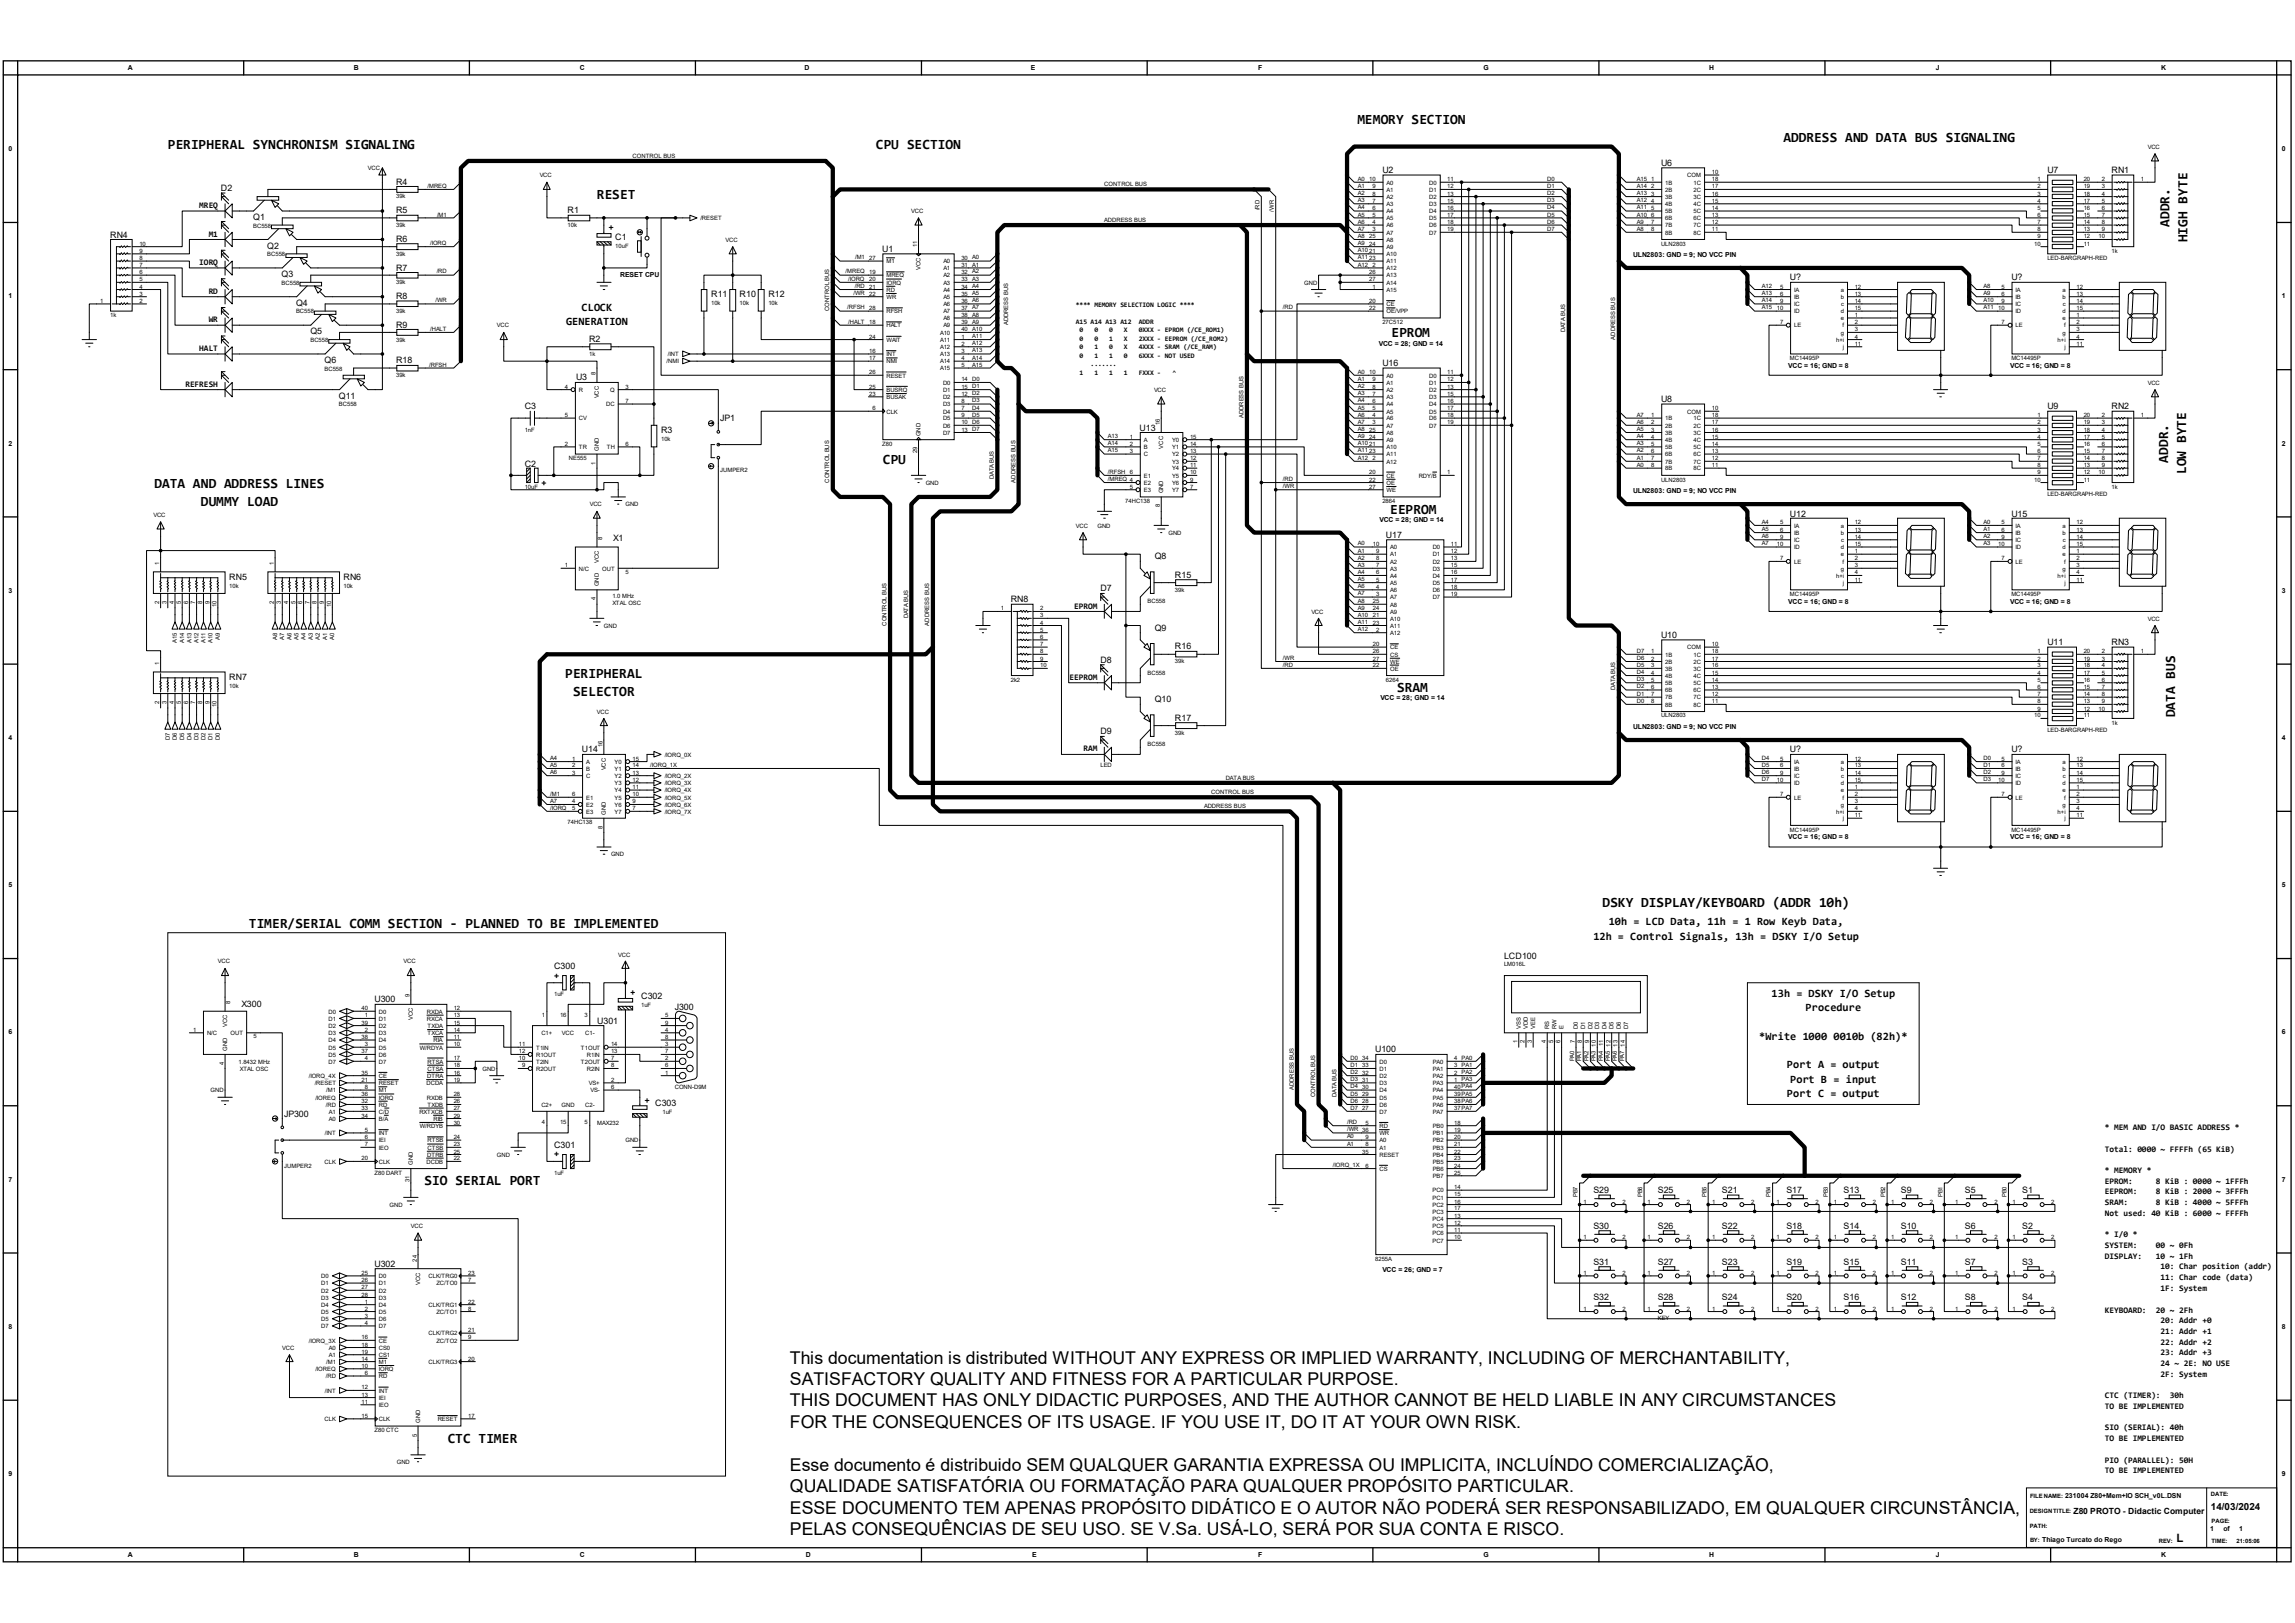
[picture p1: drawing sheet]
<svg xmlns="http://www.w3.org/2000/svg" width="297mm" height="210mm" viewBox="0 0 297 210" stroke-linecap="round" stroke-linejoin="round" font-family="sans-serif">
<defs><g id="words">
<g font-size="2.3">
<text x="102.2" y="176.4">This documentation is distributed WITHOUT ANY EXPRESS OR IMPLIED WARRANTY, INCLUDING OF MERCHANTABILITY,</text>
<text x="102.2" y="179.2">SATISFACTORY QUALITY AND FITNESS FOR A PARTICULAR PURPOSE.</text>
<text x="102.2" y="182">THIS DOCUMENT HAS ONLY DIDACTIC PURPOSES, AND THE AUTHOR CANNOT BE HELD LIABLE IN ANY CIRCUMSTANCES</text>
<text x="102.2" y="184.7">FOR THE CONSEQUENCES OF ITS USAGE. IF YOU USE IT, DO IT AT YOUR OWN RISK.</text>
<text x="102.2" y="190.3">Esse documento é distribuido SEM QUALQUER GARANTIA EXPRESSA OU IMPLICITA, INCLUÍNDO COMERCIALIZAÇÃO,</text>
<text x="102.2" y="193.1">QUALIDADE SATISFATÓRIA OU FORMATAÇÃO PARA QUALQUER PROPÓSITO PARTICULAR.</text>
<text x="102.2" y="195.9">ESSE DOCUMENTO TEM APENAS PROPÓSITO DIDÁTICO E O AUTOR NÃO PODERÁ SER RESPONSABILIZADO, EM QUALQUER CIRCUNSTÂNCIA,</text>
<text x="102.2" y="198.6">PELAS CONSEQUÊNCIAS DE SEU USO. SE V.Sa. USÁ-LO, SERÁ POR SUA CONTA E RISCO.</text>
</g>
<g font-size="1.8">
<text x="175.7" y="16">MEMORY SECTION</text>
<text x="21.7" y="19.3">PERIPHERAL SYNCHRONISM SIGNALING</text>
<text x="113.4" y="19.3">CPU SECTION</text>
<text x="230.8" y="18.3">ADDRESS AND DATA BUS SIGNALING</text>
<text x="77.3" y="25.7">RESET</text>
<text x="280.8" y="29.3" transform="rotate(-90 280.8 29.3)">ADDR.</text>
<text x="283.1" y="31.3" transform="rotate(-90 283.1 31.3)">HIGH BYTE</text>
<text x="180.1" y="43.6">EPROM</text>
<text x="114.3" y="60">CPU</text>
<text x="280.6" y="59.9" transform="rotate(-90 280.6 59.9)">ADDR.</text>
<text x="20" y="63.2">DATA AND ADDRESS LINES</text>
<text x="26" y="65.5">DUMMY LOAD</text>
<text x="282.9" y="61.3" transform="rotate(-90 282.9 61.3)">LOW BYTE</text>
<text x="179.9" y="66.5">EEPROM</text>
<text x="73.2" y="87.7">PERIPHERAL</text>
<text x="180.8" y="89.6">SRAM</text>
<text x="74.2" y="90">SELECTOR</text>
<text x="281.5" y="92.8" transform="rotate(-90 281.5 92.8)">DATA BUS</text>
<text x="207.4" y="117.3">DSKY DISPLAY/KEYBOARD (ADDR 10h)</text>
<text x="32.2" y="120.1">TIMER/SERIAL COMM SECTION - PLANNED TO BE IMPLEMENTED</text>
<text x="54.9" y="153.4">SIO SERIAL PORT</text>
<text x="58" y="186.7">CTC TIMER</text>
</g>
<text font-size="1.5" x="281.7" y="199.6">L</text>
<g font-size="1.4">
<text x="75.3" y="40.2">CLOCK</text>
<text x="73.3" y="42">GENERATION</text>
<text x="208.2" y="119.7">10h = LCD Data, 11h = 1 Row Keyb Data,</text>
<text x="206.2" y="121.6">12h = Control Signals, 13h = DSKY I/O Setup</text>
<text x="229.3" y="129">13h = DSKY I/O Setup</text>
<text x="233.7" y="130.9">Procedure</text>
<text x="227.7" y="134.5">*Write 1000 0010b (82h)*</text>
<text x="231.3" y="138.3">Port A = output</text>
<text x="231.3" y="141.9">Port C = output</text>
<text x="231.7" y="140.1">Port B = input</text>
</g>
<text font-size="1.3" x="286.1" y="195.4">14/03/2024</text>
<g font-size="1.1">
<text x="51.3" y="23.9">R4</text>
<text x="178.9" y="22.4">U2</text>
<text x="215" y="21.5">U6</text>
<text x="265" y="22.4">U7</text>
<text x="273.3" y="22.4">RN1</text>
<text x="25.8" y="26.9">MREQ</text>
<text x="28.6" y="24.7">D2</text>
<text x="32.8" y="28.4">Q1</text>
<text x="51.3" y="27.6">R5</text>
<text x="73.4" y="27.6">R1</text>
<text x="78.7" y="29.2" transform="rotate(90 78.7 29.2)">+</text>
<text x="14.3" y="30.7">RN4</text>
<text x="25.8" y="34.3">IORQ</text>
<text x="27" y="30.6">M1</text>
<text x="34.6" y="32.2">Q2</text>
<text x="36.4" y="35.9">Q3</text>
<text x="51.3" y="31.3">R6</text>
<text x="51.3" y="35">R7</text>
<text x="79.6" y="31.1">C1</text>
<text x="114.2" y="32.6">U1</text>
<text x="27" y="38">RD</text>
<text x="27" y="41.7">WR</text>
<text x="38.3" y="39.6">Q4</text>
<text x="51.3" y="38.7">R8</text>
<text x="92" y="38.5">R11</text>
<text x="95.7" y="38.5">R10</text>
<text x="99.4" y="38.5">R12</text>
<text x="231.6" y="36.3">U?</text>
<text x="260.3" y="36.3">U?</text>
<text x="25.8" y="45.4">HALT</text>
<text x="40.2" y="43.3">Q5</text>
<text x="42" y="46.9">Q6</text>
<text x="51.3" y="42.4">R9</text>
<text x="51.3" y="47">R18</text>
<text x="76.2" y="44.2">R2</text>
<text x="178.9" y="47.4">U16</text>
<text x="24" y="50">REFRESH</text>
<text x="43.9" y="51.6">Q11</text>
<text x="67.9" y="53">C3</text>
<text x="74.5" y="49.2">U3</text>
<text x="215" y="52">U8</text>
<text x="265" y="53">U9</text>
<text x="273.3" y="53">RN2</text>
<text x="85.6" y="56">R3</text>
<text x="93.2" y="54.5">JP1</text>
<text x="147.5" y="55.7">U13</text>
<text x="67.9" y="60.4">C2</text>
<text x="70.7" y="62.1" transform="rotate(-180 70.7 62.1)">+</text>
<text x="79.3" y="70.1">X1</text>
<text x="179.4" y="69.6">U17</text>
<text x="231.6" y="66.8">U12</text>
<text x="260.3" y="66.8">U15</text>
<text x="29.7" y="75.1">RN5</text>
<text x="44.4" y="75.1">RN6</text>
<text x="130.8" y="77.9">RN8</text>
<text x="142.4" y="76.5">D7</text>
<text x="149.4" y="72.4">Q8</text>
<text x="152.1" y="74.8">R15</text>
<text x="139" y="78.7">EPROM</text>
<text x="149.4" y="81.6">Q9</text>
<text x="215" y="82.5">U10</text>
<text x="265" y="83.5">U11</text>
<text x="273.3" y="83.5">RN3</text>
<text x="29.7" y="88">RN7</text>
<text x="138.4" y="88">EEPROM</text>
<text x="142.4" y="85.8">D8</text>
<text x="152.1" y="84">R16</text>
<text x="142.4" y="95">D9</text>
<text x="149.4" y="90.9">Q10</text>
<text x="152.1" y="93.3">R17</text>
<text x="75.3" y="97.4">U14</text>
<text x="140.2" y="97.2">RAM</text>
<text x="231.6" y="97.4">U?</text>
<text x="260.3" y="97.4">U?</text>
<text x="71.7" y="125.4">C300</text>
<text x="194.6" y="124">LCD100</text>
<text x="31.2" y="130.3">X300</text>
<text x="48.5" y="129.7">U300</text>
<text x="71.7" y="126.6">+</text>
<text x="81.5" y="128.1" transform="rotate(90 81.5 128.1)">+</text>
<text x="83" y="129.2">C302</text>
<text x="87.3" y="130.6">J300</text>
<text x="77.3" y="132.5">U301</text>
<text x="178" y="136.2">U100</text>
<text x="83.4" y="142" transform="rotate(90 83.4 142)">+</text>
<text x="84.8" y="143.1">C303</text>
<text x="36.8" y="144.5">JP300</text>
<text x="71.7" y="149.8">+</text>
<text x="71.7" y="148.6">C301</text>
<text x="272.4" y="146.2">* MEM AND I/O BASIC ADDRESS *</text>
<text x="272.4" y="149">Total: 0000 ~ FFFFh (65 KiB)</text>
<text x="206.2" y="154.4">S29</text>
<text x="214.5" y="154.4">S25</text>
<text x="222.8" y="154.4">S21</text>
<text x="231.2" y="154.4">S17</text>
<text x="238.6" y="154.4">S13</text>
<text x="246" y="154.4">S9</text>
<text x="254.3" y="154.4">S5</text>
<text x="261.7" y="154.4">S1</text>
<text x="272.4" y="151.8">* MEMORY *</text>
<text x="272.4" y="153.2">EPROM:</text>
<text x="272.4" y="154.6">EEPROM:</text>
<text x="272.4" y="156">SRAM:</text>
<text x="279" y="153.2">8 KiB : 0000 ~ 1FFFh</text>
<text x="279" y="154.6">8 KiB : 2000 ~ 3FFFh</text>
<text x="279" y="156">8 KiB : 4000 ~ 5FFFh</text>
<text x="206.2" y="159">S30</text>
<text x="214.5" y="159">S26</text>
<text x="222.8" y="159">S22</text>
<text x="231.2" y="159">S18</text>
<text x="238.6" y="159">S14</text>
<text x="246" y="159">S10</text>
<text x="254.3" y="159">S6</text>
<text x="261.7" y="159">S2</text>
<text x="272.4" y="157.4">Not used: 40 KiB : 6000 ~ FFFFh</text>
<text x="272.4" y="160.1">* I/0 *</text>
<text x="272.4" y="161.5">SYSTEM:</text>
<text x="279" y="161.5">00 ~ 0Fh</text>
<text x="48.5" y="164">U302</text>
<text x="206.2" y="163.7">S31</text>
<text x="214.5" y="163.7">S27</text>
<text x="222.8" y="163.7">S23</text>
<text x="231.2" y="163.7">S19</text>
<text x="238.6" y="163.7">S15</text>
<text x="246" y="163.7">S11</text>
<text x="254.3" y="163.7">S7</text>
<text x="261.7" y="163.7">S3</text>
<text x="272.4" y="162.9">DISPLAY:</text>
<text x="279" y="162.9">10 ~ 1Fh</text>
<text x="279.6" y="164.3">10: Char position (addr)</text>
<text x="279.6" y="165.7">11: Char code (data)</text>
<text x="279.6" y="167">1F: System</text>
<text x="206.2" y="168.3">S32</text>
<text x="214.5" y="168.3">S28</text>
<text x="222.8" y="168.3">S24</text>
<text x="231.2" y="168.3">S20</text>
<text x="238.6" y="168.3">S16</text>
<text x="246" y="168.3">S12</text>
<text x="254.3" y="168.3">S8</text>
<text x="261.7" y="168.3">S4</text>
<text x="272.4" y="169.8">KEYBOARD:</text>
<text x="279" y="169.8">20 ~ 2Fh</text>
<text x="279.6" y="171.2">20: Addr +0</text>
<text x="279.6" y="172.6">21: Addr +1</text>
<text x="279.6" y="174">22: Addr +2</text>
<text x="279.6" y="175.4">23: Addr +3</text>
<text x="279.6" y="176.8">24 ~ 2E: NO USE</text>
<text x="279.6" y="178.1">2F: System</text>
<text x="272.4" y="180.9">CTC (TIMER):</text>
<text x="272.4" y="182.3">TO BE IMPLEMENTED</text>
<text x="272.4" y="185.1">SIO (SERIAL): 40h</text>
<text x="280.8" y="180.9">30h</text>
<text x="272.4" y="186.5">TO BE IMPLEMENTED</text>
<text x="272.4" y="189.3">PIO (PARALLEL): 50H</text>
<text x="272.4" y="190.6">TO BE IMPLEMENTED</text>
<text x="268.4" y="195.9">Z80 PROTO - Didactic Computer</text>
</g>
<g font-size=".9">
<text x="16.6" y="9.1">A</text>
<text x="45.8" y="9.1">B</text>
<text x="75.1" y="9.1">C</text>
<text x="104.1" y="9.1">D</text>
<text x="133.4" y="9.1">E</text>
<text x="162.8" y="9.1">F</text>
<text x="192" y="9.1">G</text>
<text x="221.2" y="9.1">H</text>
<text x="250.5" y="9.1">J</text>
<text x="279.7" y="9.1">K</text>
<text x="1.1" y="19.5">0</text>
<text x="295.3" y="19.5">0</text>
<text x="80.3" y="35.9">RESET CPU</text>
<text x="211.4" y="33.2">ULN2803: GND = 9; NO VCC PIN</text>
<text x="1.1" y="38.6">1</text>
<text x="139.2" y="39.7">**** MEMORY SELECTION LOGIC ****</text>
<text x="139.2" y="41.9">A15 A14 A13 A12</text>
<text x="147.4" y="41.9">ADDR</text>
<text x="295.3" y="38.6">1</text>
<text x="139.7" y="43">0</text>
<text x="139.7" y="44.1">0</text>
<text x="139.7" y="45.2">0</text>
<text x="139.7" y="46.3">0</text>
<text x="141.1" y="47.4">.......</text>
<text x="141.6" y="43">0</text>
<text x="141.6" y="44.1">0</text>
<text x="141.6" y="45.2">1</text>
<text x="141.6" y="46.3">1</text>
<text x="143.6" y="43">0</text>
<text x="143.6" y="44.1">1</text>
<text x="143.6" y="45.2">0</text>
<text x="143.6" y="46.3">1</text>
<text x="145.5" y="43">X</text>
<text x="145.5" y="44.1">X</text>
<text x="145.5" y="45.2">X</text>
<text x="145.5" y="46.3">0</text>
<text x="147.4" y="43">0XXX - EPROM (/CE_ROM1)</text>
<text x="147.4" y="44.1">2XXX - EEPROM (/CE_ROM2)</text>
<text x="147.4" y="45.2">4XXX - SRAM (/CE_RAM)</text>
<text x="147.4" y="46.3">6XXX - NOT USED</text>
<text x="178.4" y="44.8">VCC = 28; GND = 14</text>
<text x="231.4" y="47.6">VCC = 16; GND = 8</text>
<text x="260.1" y="47.6">VCC = 16; GND = 8</text>
<text x="139.7" y="48.6">1</text>
<text x="141.6" y="48.6">1</text>
<text x="143.6" y="48.6">1</text>
<text x="145.5" y="48.6">1</text>
<text x="147.4" y="48.6">FXXX -</text>
<text x="151.7" y="48.6">^</text>
<text x="1.1" y="57.7">2</text>
<text x="295.3" y="57.7">2</text>
<text x="211.4" y="63.8">ULN2803: GND = 9; NO VCC PIN</text>
<text x="178.5" y="67.6">VCC = 28; GND = 14</text>
<text x="1.1" y="76.7">3</text>
<text x="295.3" y="76.7">3</text>
<text x="231.4" y="78.1">VCC = 16; GND = 8</text>
<text x="260.1" y="78.1">VCC = 16; GND = 8</text>
<text x="1.1" y="95.8">4</text>
<text x="178.6" y="90.6">VCC = 28; GND = 14</text>
<text x="211.4" y="94.3">ULN2803: GND = 9; NO VCC PIN</text>
<text x="295.3" y="95.8">4</text>
<text x="231.4" y="108.6">VCC = 16; GND = 8</text>
<text x="260.1" y="108.6">VCC = 16; GND = 8</text>
<text x="1.1" y="114.8">5</text>
<text x="295.3" y="114.8">5</text>
<text x="1.1" y="133.9">6</text>
<text x="295.3" y="133.9">6</text>
<text x="1.1" y="152.9">7</text>
<text x="295.3" y="152.9">7</text>
<text x="178.9" y="164.6">VCC = 26; GND = 7</text>
<text x="1.1" y="172">8</text>
<text x="295.3" y="172">8</text>
<text x="1.1" y="191.1">9</text>
<text x="295.3" y="191.1">9</text>
<text x="267.3" y="193.8">231004 Z80+Mem+IO SCH_v0L.DSN</text>
<text x="16.6" y="201.5">A</text>
<text x="45.8" y="201.5">B</text>
<text x="75.1" y="201.5">C</text>
<text x="104.3" y="201.5">D</text>
<text x="133.6" y="201.5">E</text>
<text x="162.8" y="201.5">F</text>
<text x="192" y="201.5">G</text>
<text x="221.2" y="201.5">H</text>
<text x="250.5" y="201.5">J</text>
<text x="264.3" y="199.5">Thiago Turcato do Rego</text>
<text x="279.7" y="201.5">K</text>
<text x="286" y="198.1">1</text>
<text x="287.7" y="198.1">of</text>
<text x="289.8" y="198.1">1</text>
</g>
<g font-size=".8">
<text x="47.6" y="22">VCC</text>
<text x="69.8" y="22.9">VCC</text>
<text x="81.9" y="20.4">CONTROL BUS</text>
<text x="175.7" y="23.4">A0</text>
<text x="177.2" y="23.5">10</text>
<text x="179.5" y="23.9">A0</text>
<text x="185" y="23.9">D0</text>
<text x="187.3" y="23.5">11</text>
<text x="200.2" y="23.4">D0</text>
<text x="211.8" y="23.4">A15</text>
<text x="213.7" y="23.5">1</text>
<text x="215.5" y="23.9">1B</text>
<text x="218.4" y="22.9">COM</text>
<text x="219.2" y="23.9">1C</text>
<text x="221.5" y="23.5">18</text>
<text x="221.5" y="22.5">10</text>
<text x="263.7" y="23.5">1</text>
<text x="269.7" y="23.5">20</text>
<text x="272" y="23.5">2</text>
<text x="277.1" y="23.5">1</text>
<text x="278" y="19.3">VCC</text>
<text x="32.8" y="29.5">BC558</text>
<text x="51.3" y="25.7">39k</text>
<text x="51.3" y="29.4">39k</text>
<text x="55.3" y="24.3">/MREQ</text>
<text x="56.6" y="28">/M1</text>
<text x="73.4" y="29.4">10k</text>
<text x="90.6" y="28.5">/RESET</text>
<text x="117.9" y="27.6">VCC</text>
<text x="142.9" y="24.1">CONTROL BUS</text>
<text x="142.9" y="28.7">ADDRESS BUS</text>
<text x="163" y="27.2" transform="rotate(-90 163 27.2)">/RD</text>
<text x="164.8" y="27.4" transform="rotate(-90 164.8 27.4)">/WR</text>
<text x="175.7" y="29.8">A7</text>
<text x="175.7" y="29">A6</text>
<text x="175.7" y="28">A5</text>
<text x="175.7" y="27.1">A4</text>
<text x="175.7" y="26.2">A3</text>
<text x="175.7" y="25.2">A2</text>
<text x="175.7" y="24.3">A1</text>
<text x="177.6" y="24.4">9</text>
<text x="177.6" y="25.3">8</text>
<text x="177.6" y="26.2">7</text>
<text x="177.6" y="27.2">6</text>
<text x="177.6" y="28.1">5</text>
<text x="177.6" y="29">4</text>
<text x="177.6" y="29.9">3</text>
<text x="179.5" y="24.8">A1</text>
<text x="179.5" y="25.7">A2</text>
<text x="179.5" y="26.7">A3</text>
<text x="179.5" y="27.6">A4</text>
<text x="179.5" y="28.5">A5</text>
<text x="179.5" y="29.4">A6</text>
<text x="185" y="24.8">D1</text>
<text x="185" y="25.7">D2</text>
<text x="185" y="26.7">D3</text>
<text x="185" y="27.6">D4</text>
<text x="185" y="28.5">D5</text>
<text x="185" y="29.4">D6</text>
<text x="187.3" y="24.4">12</text>
<text x="187.3" y="25.3">13</text>
<text x="187.3" y="26.2">15</text>
<text x="187.3" y="27.2">16</text>
<text x="187.3" y="28.1">17</text>
<text x="187.3" y="29">18</text>
<text x="187.3" y="29.9">19</text>
<text x="200.2" y="24.3">D1</text>
<text x="200.2" y="25.2">D2</text>
<text x="200.2" y="26.2">D3</text>
<text x="200.2" y="27.1">D4</text>
<text x="200.2" y="28">D5</text>
<text x="200.2" y="29">D6</text>
<text x="200.2" y="29.8">D7</text>
<text x="211.8" y="24.3">A14</text>
<text x="211.8" y="25.2">A13</text>
<text x="211.8" y="26.2">A12</text>
<text x="211.8" y="27.1">A11</text>
<text x="211.8" y="28">A10</text>
<text x="211.8" y="29">A9</text>
<text x="211.8" y="29.8">A8</text>
<text x="213.7" y="24.4">2</text>
<text x="213.7" y="25.3">3</text>
<text x="213.7" y="26.2">4</text>
<text x="213.7" y="27.2">5</text>
<text x="213.7" y="28.1">6</text>
<text x="213.7" y="29">7</text>
<text x="213.7" y="29.9">8</text>
<text x="215.5" y="24.8">2B</text>
<text x="215.5" y="25.7">3B</text>
<text x="215.5" y="26.7">4B</text>
<text x="215.5" y="27.6">5B</text>
<text x="215.5" y="28.5">6B</text>
<text x="215.5" y="29.4">7B</text>
<text x="219.2" y="24.8">2C</text>
<text x="219.2" y="25.7">3C</text>
<text x="219.2" y="26.7">4C</text>
<text x="219.2" y="27.6">5C</text>
<text x="219.2" y="28.5">6C</text>
<text x="219.2" y="29.4">7C</text>
<text x="221.5" y="24.4">17</text>
<text x="221.5" y="25.3">16</text>
<text x="221.5" y="26.2">15</text>
<text x="221.5" y="27.2">14</text>
<text x="221.5" y="28.1">13</text>
<text x="221.5" y="29">12</text>
<text x="221.5" y="29.9">11</text>
<text x="263.7" y="24.4">2</text>
<text x="263.7" y="25.3">3</text>
<text x="263.7" y="26.2">4</text>
<text x="263.7" y="27.2">5</text>
<text x="263.7" y="28.1">6</text>
<text x="263.7" y="29">7</text>
<text x="263.7" y="29.9">8</text>
<text x="269.7" y="24.4">19</text>
<text x="269.7" y="25.3">18</text>
<text x="269.7" y="26.2">17</text>
<text x="269.7" y="27.2">16</text>
<text x="269.7" y="28.1">15</text>
<text x="269.7" y="29">14</text>
<text x="269.7" y="29.9">13</text>
<text x="272" y="24.4">3</text>
<text x="272" y="25.3">4</text>
<text x="272" y="26.2">5</text>
<text x="272" y="27.2">6</text>
<text x="272" y="28.1">7</text>
<text x="272" y="29">8</text>
<text x="272" y="29.9">9</text>
<text x="18" y="35.5">6</text>
<text x="18" y="34.5">7</text>
<text x="18" y="33.7">8</text>
<text x="18" y="32.7">9</text>
<text x="18" y="31.8">10</text>
<text x="34.6" y="33.1">BC558</text>
<text x="51.3" y="33.1">39k</text>
<text x="55.7" y="31.7">/IORQ</text>
<text x="56.5" y="35.4">/RD</text>
<text x="79.6" y="32.1">10uF</text>
<text x="93.9" y="31.3">VCC</text>
<text x="109.4" y="35.4">/MREQ</text>
<text x="110.7" y="33.6">/M1</text>
<text x="112.5" y="33.7">27</text>
<text x="112.5" y="35.5">19</text>
<text x="114.7" y="34.1">M1</text>
<text x="114.7" y="35.9">MREQ</text>
<text x="118.7" y="31.9" transform="rotate(-90 118.7 31.9)">11</text>
<text x="119.1" y="34.9" transform="rotate(-90 119.1 34.9)">VCC</text>
<text x="122.1" y="34.1">A0</text>
<text x="122.1" y="35">A1</text>
<text x="122.1" y="35.9">A2</text>
<text x="124.4" y="33.7">30</text>
<text x="124.4" y="34.5">31</text>
<text x="124.4" y="35.5">32</text>
<text x="125.8" y="35.4">A2</text>
<text x="125.8" y="34.5">A1</text>
<text x="125.8" y="33.6">A0</text>
<text x="175.7" y="34.5">A12</text>
<text x="175.7" y="33.6">A11</text>
<text x="175.7" y="32.6">A10</text>
<text x="175.7" y="31.7">A9</text>
<text x="175.7" y="30.8">A8</text>
<text x="177.2" y="30.9">25</text>
<text x="177.2" y="31.8">24</text>
<text x="177.2" y="32.7">21</text>
<text x="177.2" y="33.7">23</text>
<text x="177.2" y="35.5">26</text>
<text x="177.6" y="34.5">2</text>
<text x="179.5" y="30.4">A7</text>
<text x="179.5" y="31.3">A8</text>
<text x="179.5" y="32.2">A9</text>
<text x="179.5" y="33.1">A10</text>
<text x="179.5" y="34.1">A11</text>
<text x="179.5" y="35">A12</text>
<text x="179.5" y="35.9">A13</text>
<text x="185" y="30.4">D7</text>
<text x="215" y="31.8">ULN2803</text>
<text x="215.5" y="30.4">8B</text>
<text x="219.2" y="30.4">8C</text>
<text x="263.3" y="31.8">10</text>
<text x="263.7" y="30.9">9</text>
<text x="265" y="33.6">LED-BARGRAPH-RED</text>
<text x="269.7" y="30.9">12</text>
<text x="269.7" y="31.8">11</text>
<text x="271.6" y="30.9">10</text>
<text x="273.3" y="32.7">1k</text>
<text x="13" y="39.2">1</text>
<text x="14.3" y="41">1k</text>
<text x="18" y="39.2">2</text>
<text x="18" y="38.3">3</text>
<text x="18" y="37.3">4</text>
<text x="18" y="36.4">5</text>
<text x="36.4" y="36.9">BC558</text>
<text x="38.3" y="40.6">BC558</text>
<text x="51.3" y="36.8">39k</text>
<text x="51.3" y="40.5">39k</text>
<text x="56.3" y="39.1">/WR</text>
<text x="92" y="39.5">10k</text>
<text x="95.7" y="39.5">10k</text>
<text x="99.4" y="39.5">10k</text>
<text x="107.3" y="40.3" transform="rotate(-90 107.3 40.3)">CONTROL BUS</text>
<text x="109.6" y="40">/RFSH</text>
<text x="109.8" y="41.9">/HALT</text>
<text x="109.8" y="36.3">/IORQ</text>
<text x="110.4" y="38.2">/WR</text>
<text x="110.6" y="37.3">/RD</text>
<text x="112.5" y="36.4">20</text>
<text x="112.5" y="37.3">21</text>
<text x="112.5" y="38.3">22</text>
<text x="112.5" y="40.1">28</text>
<text x="112.5" y="42">18</text>
<text x="114.7" y="36.8">IORQ</text>
<text x="114.7" y="37.8">RD</text>
<text x="114.7" y="38.7">WR</text>
<text x="114.7" y="40.6">RFSH</text>
<text x="122.1" y="36.8">A3</text>
<text x="122.1" y="37.8">A4</text>
<text x="122.1" y="38.7">A5</text>
<text x="122.1" y="39.6">A6</text>
<text x="122.1" y="40.6">A7</text>
<text x="122.1" y="41.4">A8</text>
<text x="124.4" y="36.4">33</text>
<text x="124.4" y="37.3">34</text>
<text x="124.4" y="38.3">35</text>
<text x="124.4" y="39.2">36</text>
<text x="124.4" y="40.1">37</text>
<text x="124.4" y="41">38</text>
<text x="124.4" y="42">39</text>
<text x="125.8" y="41.9">A9</text>
<text x="125.8" y="41">A8</text>
<text x="125.8" y="40">A7</text>
<text x="125.8" y="39.1">A6</text>
<text x="125.8" y="38.2">A5</text>
<text x="125.8" y="37.3">A4</text>
<text x="125.8" y="36.3">A3</text>
<text x="166" y="40">/RD</text>
<text x="168.8" y="36.8">GND</text>
<text x="177.2" y="36.4">27</text>
<text x="177.2" y="39.2">20</text>
<text x="177.2" y="40.1">22</text>
<text x="177.6" y="37.3">1</text>
<text x="178.9" y="42">27C512</text>
<text x="179.5" y="36.8">A14</text>
<text x="179.5" y="37.8">A15</text>
<text x="179.5" y="39.6">CE</text>
<text x="179.5" y="40.6">OE/VPP</text>
<text x="228" y="40">A15</text>
<text x="228" y="37.3">A12</text>
<text x="228" y="38.2">A13</text>
<text x="228" y="39.1">A14</text>
<text x="230" y="40.1">10</text>
<text x="230.4" y="37.3">5</text>
<text x="230.4" y="38.3">6</text>
<text x="230.4" y="39.2">9</text>
<text x="230.4" y="42">7</text>
<text x="232.2" y="37.8">IA</text>
<text x="232.2" y="38.7">IB</text>
<text x="232.2" y="39.6">IC</text>
<text x="232.2" y="40.6">ID</text>
<text x="238.3" y="37.8">a</text>
<text x="238.3" y="38.7">b</text>
<text x="238.3" y="40.6">d</text>
<text x="238.3" y="41.4">e</text>
<text x="238.3" y="39.6">c</text>
<text x="240" y="37.3">12</text>
<text x="240" y="38.3">13</text>
<text x="240" y="39.2">14</text>
<text x="240" y="40.1">15</text>
<text x="240" y="41">1</text>
<text x="240" y="42">2</text>
<text x="256.7" y="37.3">A8</text>
<text x="256.7" y="38.2">A9</text>
<text x="256.7" y="39.1">A10</text>
<text x="256.7" y="40">A11</text>
<text x="258.6" y="40.1">10</text>
<text x="259" y="37.3">5</text>
<text x="259" y="38.3">6</text>
<text x="259" y="39.2">9</text>
<text x="259" y="42">7</text>
<text x="260.9" y="37.8">IA</text>
<text x="260.9" y="38.7">IB</text>
<text x="260.9" y="39.6">IC</text>
<text x="260.9" y="40.6">ID</text>
<text x="266.9" y="37.8">a</text>
<text x="266.9" y="38.7">b</text>
<text x="266.9" y="40.6">d</text>
<text x="266.9" y="41.4">e</text>
<text x="267" y="39.6">c</text>
<text x="268.7" y="37.3">12</text>
<text x="268.7" y="38.3">13</text>
<text x="268.7" y="39.2">14</text>
<text x="268.7" y="40.1">15</text>
<text x="268.7" y="41">1</text>
<text x="268.7" y="42">2</text>
<text x="40.2" y="44.3">BC558</text>
<text x="42" y="48">BC558</text>
<text x="51.3" y="44.2">39k</text>
<text x="55.5" y="47.5">/RFSH</text>
<text x="55.7" y="42.8">/HALT</text>
<text x="64.3" y="42.4">VCC</text>
<text x="76.2" y="46">1k</text>
<text x="86.3" y="47">/NMI</text>
<text x="86.4" y="46.1">/INT</text>
<text x="112.5" y="43.8">24</text>
<text x="112.5" y="45.7">16</text>
<text x="112.5" y="46.6">17</text>
<text x="114.7" y="42.4">HALT</text>
<text x="114.7" y="44.2">WAIT</text>
<text x="114.7" y="46.1">INT</text>
<text x="114.7" y="47">NMI</text>
<text x="121.7" y="43.3">A10</text>
<text x="121.7" y="44.2">A11</text>
<text x="121.7" y="45.2">A12</text>
<text x="121.7" y="46.1">A13</text>
<text x="121.7" y="47">A14</text>
<text x="121.7" y="47.9">A15</text>
<text x="122.1" y="42.4">A9</text>
<text x="124.4" y="42.9">40</text>
<text x="124.4" y="43.8">1</text>
<text x="124.4" y="44.7">2</text>
<text x="124.4" y="45.7">3</text>
<text x="124.4" y="46.6">4</text>
<text x="124.4" y="47.5">5</text>
<text x="125.8" y="47.5">A15</text>
<text x="125.8" y="46.5">A14</text>
<text x="125.8" y="45.6">A13</text>
<text x="125.8" y="44.7">A12</text>
<text x="125.8" y="43.7">A11</text>
<text x="125.8" y="42.8">A10</text>
<text x="130.5" y="42.1" transform="rotate(-90 130.5 42.1)">ADDRESS BUS</text>
<text x="202.6" y="43" transform="rotate(-90 202.6 43)">DATA BUS</text>
<text x="209" y="43.9" transform="rotate(-90 209 43.9)">ADDRESS BUS</text>
<text x="231.6" y="46.6">MC14495P</text>
<text x="232.2" y="42.4">LE</text>
<text x="237.6" y="44.2">h+i</text>
<text x="238.3" y="43.3">g</text>
<text x="238.5" y="42.4">f</text>
<text x="238.5" y="45.2">j</text>
<text x="240" y="42.9">3</text>
<text x="240" y="43.8">4</text>
<text x="240" y="44.7">11</text>
<text x="260.3" y="46.6">MC14495P</text>
<text x="260.9" y="42.4">LE</text>
<text x="266.3" y="44.2">h+i</text>
<text x="266.9" y="43.3">g</text>
<text x="267.1" y="42.4">f</text>
<text x="267.2" y="45.2">j</text>
<text x="268.7" y="42.9">3</text>
<text x="268.7" y="43.8">4</text>
<text x="268.7" y="44.7">11</text>
<text x="43.9" y="52.6">BC558</text>
<text x="51.3" y="48.8">39k</text>
<text x="73.1" y="50.3">4</text>
<text x="73.1" y="54">5</text>
<text x="74.9" y="50.7">R</text>
<text x="77.1" y="48.6" transform="rotate(-90 77.1 48.6)">8</text>
<text x="77.5" y="51.6" transform="rotate(-90 77.5 51.6)">VCC</text>
<text x="78.4" y="52.6">DC</text>
<text x="79" y="50.7">Q</text>
<text x="80.9" y="52.2">7</text>
<text x="80.9" y="50.3">3</text>
<text x="112.5" y="48.4">26</text>
<text x="112.5" y="50.3">25</text>
<text x="112.5" y="51.2">23</text>
<text x="112.9" y="53.1">6</text>
<text x="114.7" y="48.9">RESET</text>
<text x="114.7" y="50.7">BUSRQ</text>
<text x="114.7" y="51.6">BUSAK</text>
<text x="114.7" y="53.5">CLK</text>
<text x="122" y="49.8">D0</text>
<text x="122" y="50.7">D1</text>
<text x="122" y="51.6">D2</text>
<text x="122" y="52.6">D3</text>
<text x="122" y="53.5">D4</text>
<text x="124.4" y="49.4">14</text>
<text x="124.4" y="50.3">15</text>
<text x="124.4" y="51.2">12</text>
<text x="124.4" y="52.2">8</text>
<text x="124.4" y="53.1">7</text>
<text x="124.4" y="54">9</text>
<text x="125.8" y="49.3">D0</text>
<text x="125.8" y="50.2">D1</text>
<text x="125.8" y="51.1">D2</text>
<text x="125.8" y="52.1">D3</text>
<text x="125.8" y="53">D4</text>
<text x="125.8" y="53.9">D5</text>
<text x="149.4" y="50.7">VCC</text>
<text x="175.7" y="48.3">A0</text>
<text x="175.7" y="49.3">A1</text>
<text x="175.7" y="50.2">A2</text>
<text x="175.7" y="51.1">A3</text>
<text x="175.7" y="52.1">A4</text>
<text x="175.7" y="53">A5</text>
<text x="175.7" y="53.9">A6</text>
<text x="177.2" y="48.4">10</text>
<text x="177.6" y="49.4">9</text>
<text x="177.6" y="50.3">8</text>
<text x="177.6" y="51.2">7</text>
<text x="177.6" y="52.2">6</text>
<text x="177.6" y="53.1">5</text>
<text x="177.6" y="54">4</text>
<text x="179.5" y="48.9">A0</text>
<text x="179.5" y="49.8">A1</text>
<text x="179.5" y="50.7">A2</text>
<text x="179.5" y="51.6">A3</text>
<text x="179.5" y="52.6">A4</text>
<text x="179.5" y="53.5">A5</text>
<text x="185" y="48.9">D0</text>
<text x="185" y="49.8">D1</text>
<text x="185" y="50.7">D2</text>
<text x="185" y="51.6">D3</text>
<text x="185" y="52.6">D4</text>
<text x="185" y="53.5">D5</text>
<text x="187.3" y="48.4">11</text>
<text x="187.3" y="49.4">12</text>
<text x="187.3" y="50.3">13</text>
<text x="187.3" y="51.2">15</text>
<text x="187.3" y="52.2">16</text>
<text x="187.3" y="53.1">17</text>
<text x="187.3" y="54">18</text>
<text x="211.8" y="53.9">A7</text>
<text x="213.7" y="54">1</text>
<text x="218.4" y="53.5">COM</text>
<text x="221.5" y="54">18</text>
<text x="221.5" y="53.1">10</text>
<text x="263.7" y="54">1</text>
<text x="269.7" y="54">20</text>
<text x="272" y="54">2</text>
<text x="277.1" y="54">1</text>
<text x="278" y="49.8">VCC</text>
<text x="67.9" y="55.8">1nF</text>
<text x="73.1" y="57.7">2</text>
<text x="73.6" y="59.5">NE555</text>
<text x="74.9" y="58.1">TR</text>
<text x="74.9" y="54.4">CV</text>
<text x="77.5" y="58.3" transform="rotate(-90 77.5 58.3)">GND</text>
<text x="78.5" y="58.1">TH</text>
<text x="80.9" y="57.7">6</text>
<text x="85.6" y="57.1">10k</text>
<text x="114.2" y="57.7">Z80</text>
<text x="118.7" y="58.7" transform="rotate(-90 118.7 58.7)">29</text>
<text x="119.1" y="56.4" transform="rotate(-90 119.1 56.4)">GND</text>
<text x="122" y="54.4">D5</text>
<text x="122" y="55.3">D6</text>
<text x="122" y="56.3">D7</text>
<text x="124.4" y="54.9">10</text>
<text x="124.4" y="55.8">13</text>
<text x="125.8" y="54.8">D6</text>
<text x="125.8" y="55.8">D7</text>
<text x="143.4" y="56.7">A13</text>
<text x="143.4" y="57.6">A14</text>
<text x="143.4" y="58.5">A15</text>
<text x="146.2" y="56.8">1</text>
<text x="146.2" y="57.7">2</text>
<text x="146.2" y="58.6">3</text>
<text x="148" y="57.2">A</text>
<text x="148" y="58.1">B</text>
<text x="148" y="59.1">C</text>
<text x="150.1" y="55" transform="rotate(-90 150.1 55)">16</text>
<text x="150.5" y="58" transform="rotate(-90 150.5 58)">VCC</text>
<text x="151.7" y="57.2">Y0</text>
<text x="151.7" y="58.1">Y1</text>
<text x="151.7" y="59.1">Y2</text>
<text x="151.7" y="60">Y3</text>
<text x="154" y="56.8">15</text>
<text x="154" y="57.7">14</text>
<text x="154" y="58.6">13</text>
<text x="154" y="59.6">12</text>
<text x="161" y="54.1" transform="rotate(-90 161 54.1)">ADDRESS BUS</text>
<text x="175.7" y="59.5">A12</text>
<text x="175.7" y="54.8">A7</text>
<text x="175.7" y="55.8">A8</text>
<text x="175.7" y="56.7">A9</text>
<text x="175.7" y="57.6">A10</text>
<text x="175.7" y="58.5">A11</text>
<text x="177.2" y="55.8">25</text>
<text x="177.2" y="56.8">24</text>
<text x="177.2" y="57.7">21</text>
<text x="177.2" y="58.6">23</text>
<text x="177.6" y="54.9">3</text>
<text x="177.6" y="59.6">2</text>
<text x="179.5" y="54.4">A6</text>
<text x="179.5" y="55.3">A7</text>
<text x="179.5" y="56.3">A8</text>
<text x="179.5" y="57.2">A9</text>
<text x="179.5" y="58.1">A10</text>
<text x="179.5" y="59.1">A11</text>
<text x="179.5" y="60">A12</text>
<text x="185" y="54.4">D6</text>
<text x="185" y="55.3">D7</text>
<text x="187.3" y="54.9">19</text>
<text x="211.8" y="54.8">A6</text>
<text x="211.8" y="55.8">A5</text>
<text x="211.8" y="56.7">A4</text>
<text x="211.8" y="57.6">A3</text>
<text x="211.8" y="58.5">A2</text>
<text x="211.8" y="59.5">A1</text>
<text x="213.7" y="54.9">2</text>
<text x="213.7" y="55.8">3</text>
<text x="213.7" y="56.8">4</text>
<text x="213.7" y="57.7">5</text>
<text x="213.7" y="58.6">6</text>
<text x="213.7" y="59.6">7</text>
<text x="215.5" y="54.4">1B</text>
<text x="215.5" y="55.3">2B</text>
<text x="215.5" y="56.3">3B</text>
<text x="215.5" y="57.2">4B</text>
<text x="215.5" y="58.1">5B</text>
<text x="215.5" y="59.1">6B</text>
<text x="215.5" y="60">7B</text>
<text x="219.2" y="54.4">1C</text>
<text x="219.2" y="55.3">2C</text>
<text x="219.2" y="56.3">3C</text>
<text x="219.2" y="57.2">4C</text>
<text x="219.2" y="58.1">5C</text>
<text x="219.2" y="59.1">6C</text>
<text x="219.2" y="60">7C</text>
<text x="221.5" y="54.9">17</text>
<text x="221.5" y="55.8">16</text>
<text x="221.5" y="56.8">15</text>
<text x="221.5" y="57.7">14</text>
<text x="221.5" y="58.6">13</text>
<text x="221.5" y="59.6">12</text>
<text x="263.7" y="54.9">2</text>
<text x="263.7" y="55.8">3</text>
<text x="263.7" y="56.8">4</text>
<text x="263.7" y="57.7">5</text>
<text x="263.7" y="58.6">6</text>
<text x="263.7" y="59.6">7</text>
<text x="269.7" y="54.9">19</text>
<text x="269.7" y="55.8">18</text>
<text x="269.7" y="56.8">17</text>
<text x="269.7" y="57.7">16</text>
<text x="269.7" y="58.6">15</text>
<text x="269.7" y="59.6">14</text>
<text x="272" y="54.9">3</text>
<text x="272" y="55.8">4</text>
<text x="272" y="56.8">5</text>
<text x="272" y="57.7">6</text>
<text x="272" y="58.6">7</text>
<text x="272" y="59.6">8</text>
<text x="67.9" y="63.2">10uF</text>
<text x="76.3" y="65.5">VCC</text>
<text x="77.1" y="60.1" transform="rotate(-90 77.1 60.1)">1</text>
<text x="80.9" y="65.5">GND</text>
<text x="93.2" y="61.1">JUMPER2</text>
<text x="107.3" y="62.4" transform="rotate(-90 107.3 62.4)">CONTROL BUS</text>
<text x="119.8" y="62.7">GND</text>
<text x="128.6" y="62" transform="rotate(-90 128.6 62)">DATA BUS</text>
<text x="131.4" y="62.4" transform="rotate(-90 131.4 62.4)">ADDRESS BUS</text>
<text x="143.4" y="62.2">/MREQ 4</text>
<text x="143.4" y="61.3">/RFSH</text>
<text x="145.6" y="65.1">74HC138</text>
<text x="146.2" y="61.4">6</text>
<text x="146.2" y="63.2">5</text>
<text x="148" y="61.8">E1</text>
<text x="148" y="62.7">E2</text>
<text x="148" y="63.7">E3</text>
<text x="150.1" y="65.7" transform="rotate(-90 150.1 65.7)">8</text>
<text x="150.5" y="63.8" transform="rotate(-90 150.5 63.8)">GND</text>
<text x="151.7" y="60.9">Y4</text>
<text x="151.7" y="61.8">Y5</text>
<text x="151.7" y="62.7">Y6</text>
<text x="151.7" y="63.7">Y7</text>
<text x="154" y="60.5">11</text>
<text x="154" y="61.4">10</text>
<text x="154" y="62.3">9</text>
<text x="154" y="63.2">7</text>
<text x="166" y="62.2">/RD</text>
<text x="166" y="63.2">/WR</text>
<text x="177.2" y="61.4">20</text>
<text x="177.2" y="62.3">22</text>
<text x="177.2" y="63.2">27</text>
<text x="178.9" y="65.1">2864</text>
<text x="179.5" y="61.8">CE</text>
<text x="179.5" y="62.7">OE</text>
<text x="179.5" y="63.7">WE</text>
<text x="183.6" y="61.8">RDY/B</text>
<text x="187.3" y="61.4">1</text>
<text x="211.8" y="60.4">A0</text>
<text x="213.7" y="60.5">8</text>
<text x="215" y="62.3">ULN2803</text>
<text x="215.5" y="60.9">8B</text>
<text x="219.2" y="60.9">8C</text>
<text x="221.5" y="60.5">11</text>
<text x="263.3" y="62.3">10</text>
<text x="263.7" y="60.5">8</text>
<text x="263.7" y="61.4">9</text>
<text x="265" y="64.2">LED-BARGRAPH-RED</text>
<text x="269.7" y="60.5">13</text>
<text x="269.7" y="61.4">12</text>
<text x="269.7" y="62.3">11</text>
<text x="271.6" y="61.4">10</text>
<text x="272" y="60.5">9</text>
<text x="273.3" y="63.2">1k</text>
<text x="19.9" y="66.9">VCC</text>
<text x="77.9" y="69.9" transform="rotate(-90 77.9 69.9)">8</text>
<text x="139.2" y="68.3">VCC</text>
<text x="142" y="68.3">GND</text>
<text x="151.2" y="69.2">GND</text>
<text x="175.7" y="70.6">A0</text>
<text x="175.7" y="71.5">A1</text>
<text x="177.7" y="70.7">10</text>
<text x="178.1" y="71.6">9</text>
<text x="179.9" y="71.1">A0</text>
<text x="185.4" y="71.1">D0</text>
<text x="187.7" y="70.7">11</text>
<text x="187.7" y="71.6">12</text>
<text x="228" y="70.6">A7</text>
<text x="228" y="67.8">A4</text>
<text x="228" y="68.7">A5</text>
<text x="228" y="69.6">A6</text>
<text x="230" y="70.7">10</text>
<text x="230.4" y="67.9">5</text>
<text x="230.4" y="68.8">6</text>
<text x="230.4" y="69.7">9</text>
<text x="232.2" y="68.3">IA</text>
<text x="232.2" y="69.2">IB</text>
<text x="232.2" y="70.1">IC</text>
<text x="232.2" y="71.1">ID</text>
<text x="238.3" y="68.3">a</text>
<text x="238.3" y="69.2">b</text>
<text x="238.3" y="71.1">d</text>
<text x="238.3" y="70.1">c</text>
<text x="240" y="67.9">12</text>
<text x="240" y="68.8">13</text>
<text x="240" y="69.7">14</text>
<text x="240" y="70.7">15</text>
<text x="240" y="71.6">1</text>
<text x="256.7" y="67.8">A0</text>
<text x="256.7" y="68.7">A1</text>
<text x="256.7" y="69.6">A2</text>
<text x="256.7" y="70.6">A3</text>
<text x="258.6" y="70.7">10</text>
<text x="259" y="67.9">5</text>
<text x="259" y="68.8">6</text>
<text x="259" y="69.7">9</text>
<text x="260.9" y="68.3">IA</text>
<text x="260.9" y="69.2">IB</text>
<text x="260.9" y="70.1">IC</text>
<text x="260.9" y="71.1">ID</text>
<text x="266.9" y="68.3">a</text>
<text x="266.9" y="69.2">b</text>
<text x="266.9" y="71.1">d</text>
<text x="267" y="70.1">c</text>
<text x="268.7" y="67.9">12</text>
<text x="268.7" y="68.8">13</text>
<text x="268.7" y="69.7">14</text>
<text x="268.7" y="70.7">15</text>
<text x="268.7" y="71.6">1</text>
<text x="20.6" y="73.1" transform="rotate(-90 20.6 73.1)">1</text>
<text x="29.7" y="76">10k</text>
<text x="35.4" y="73.1" transform="rotate(-90 35.4 73.1)">1</text>
<text x="44.4" y="76">10k</text>
<text x="73.1" y="73.4">1</text>
<text x="74.9" y="73.8">N/C</text>
<text x="77.1" y="77.7" transform="rotate(-90 77.1 77.7)">4</text>
<text x="77.5" y="75.9" transform="rotate(-90 77.5 75.9)">GND</text>
<text x="77.5" y="72.9" transform="rotate(-90 77.5 72.9)">VCC</text>
<text x="77.9" y="73.8">OUT</text>
<text x="79.2" y="77.4">1.0 MHz</text>
<text x="80.9" y="74.3">5</text>
<text x="152.1" y="76.6">39k</text>
<text x="175.7" y="72.4">A2</text>
<text x="175.7" y="73.4">A3</text>
<text x="175.7" y="74.3">A4</text>
<text x="175.7" y="75.2">A5</text>
<text x="175.7" y="76.1">A6</text>
<text x="175.7" y="77">A7</text>
<text x="175.7" y="78">A8</text>
<text x="178.1" y="72.5">8</text>
<text x="178.1" y="73.4">7</text>
<text x="178.1" y="74.3">6</text>
<text x="178.1" y="75.3">5</text>
<text x="178.1" y="76.2">4</text>
<text x="178.1" y="77.1">3</text>
<text x="179.9" y="72">A1</text>
<text x="179.9" y="72.9">A2</text>
<text x="179.9" y="73.8">A3</text>
<text x="179.9" y="74.8">A4</text>
<text x="179.9" y="75.7">A5</text>
<text x="179.9" y="76.6">A6</text>
<text x="179.9" y="77.6">A7</text>
<text x="185.4" y="72">D1</text>
<text x="185.4" y="72.9">D2</text>
<text x="185.4" y="73.8">D3</text>
<text x="185.4" y="74.8">D4</text>
<text x="185.4" y="75.7">D5</text>
<text x="185.4" y="76.6">D6</text>
<text x="185.4" y="77.6">D7</text>
<text x="187.7" y="72.5">13</text>
<text x="187.7" y="73.4">15</text>
<text x="187.7" y="74.3">16</text>
<text x="187.7" y="75.3">17</text>
<text x="187.7" y="76.2">18</text>
<text x="187.7" y="77.1">19</text>
<text x="230.4" y="72.5">7</text>
<text x="231.6" y="77.1">MC14495P</text>
<text x="232.2" y="72.9">LE</text>
<text x="237.6" y="74.8">h+i</text>
<text x="238.3" y="72">e</text>
<text x="238.3" y="73.8">g</text>
<text x="238.5" y="72.9">f</text>
<text x="238.5" y="75.7">j</text>
<text x="240" y="72.5">2</text>
<text x="240" y="73.4">3</text>
<text x="240" y="74.3">4</text>
<text x="240" y="75.3">11</text>
<text x="259" y="72.5">7</text>
<text x="260.3" y="77.1">MC14495P</text>
<text x="260.9" y="72.9">LE</text>
<text x="266.3" y="74.8">h+i</text>
<text x="266.9" y="72">e</text>
<text x="266.9" y="73.8">g</text>
<text x="267.1" y="72.9">f</text>
<text x="267.2" y="75.7">j</text>
<text x="268.7" y="72.5">2</text>
<text x="268.7" y="73.4">3</text>
<text x="268.7" y="74.3">4</text>
<text x="268.7" y="75.3">11</text>
<text x="20.6" y="78.1" transform="rotate(-90 20.6 78.1)">2</text>
<text x="21.5" y="78.1" transform="rotate(-90 21.5 78.1)">3</text>
<text x="22.5" y="78.1" transform="rotate(-90 22.5 78.1)">4</text>
<text x="22.9" y="83.2" transform="rotate(-90 22.9 83.2)">A15</text>
<text x="23.4" y="78.1" transform="rotate(-90 23.4 78.1)">5</text>
<text x="23.8" y="83.2" transform="rotate(-90 23.8 83.2)">A14</text>
<text x="24.3" y="78.1" transform="rotate(-90 24.3 78.1)">6</text>
<text x="24.8" y="83.2" transform="rotate(-90 24.8 83.2)">A13</text>
<text x="25.3" y="78.1" transform="rotate(-90 25.3 78.1)">7</text>
<text x="25.7" y="83.2" transform="rotate(-90 25.7 83.2)">A12</text>
<text x="26.2" y="78.1" transform="rotate(-90 26.2 78.1)">8</text>
<text x="26.6" y="83.2" transform="rotate(-90 26.6 83.2)">A11</text>
<text x="27.1" y="78.1" transform="rotate(-90 27.1 78.1)">9</text>
<text x="27.5" y="83.2" transform="rotate(-90 27.5 83.2)">A10</text>
<text x="28" y="78.6" transform="rotate(-90 28 78.6)">10</text>
<text x="28.4" y="82.8" transform="rotate(-90 28.4 82.8)">A9</text>
<text x="35.4" y="78.1" transform="rotate(-90 35.4 78.1)">2</text>
<text x="35.9" y="82.8" transform="rotate(-90 35.9 82.8)">A8</text>
<text x="36.4" y="78.1" transform="rotate(-90 36.4 78.1)">3</text>
<text x="36.8" y="82.8" transform="rotate(-90 36.8 82.8)">A7</text>
<text x="37.3" y="78.1" transform="rotate(-90 37.3 78.1)">4</text>
<text x="37.7" y="82.8" transform="rotate(-90 37.7 82.8)">A6</text>
<text x="38.2" y="78.1" transform="rotate(-90 38.2 78.1)">5</text>
<text x="38.6" y="82.8" transform="rotate(-90 38.6 82.8)">A5</text>
<text x="39.1" y="78.1" transform="rotate(-90 39.1 78.1)">6</text>
<text x="39.5" y="82.8" transform="rotate(-90 39.5 82.8)">A4</text>
<text x="40" y="78.1" transform="rotate(-90 40 78.1)">7</text>
<text x="40.5" y="82.8" transform="rotate(-90 40.5 82.8)">A3</text>
<text x="41" y="78.1" transform="rotate(-90 41 78.1)">8</text>
<text x="41.4" y="82.8" transform="rotate(-90 41.4 82.8)">A2</text>
<text x="41.9" y="78.1" transform="rotate(-90 41.9 78.1)">9</text>
<text x="42.3" y="82.8" transform="rotate(-90 42.3 82.8)">A1</text>
<text x="42.8" y="78.6" transform="rotate(-90 42.8 78.6)">10</text>
<text x="43.3" y="82.8" transform="rotate(-90 43.3 82.8)">A0</text>
<text x="78.1" y="81.2">GND</text>
<text x="79.2" y="78.3">XTAL OSC</text>
<text x="114.7" y="80.9" transform="rotate(-90 114.7 80.9)">CONTROL BUS</text>
<text x="117.5" y="80" transform="rotate(-90 117.5 80)">DATA BUS</text>
<text x="120.3" y="80.9" transform="rotate(-90 120.3 80.9)">ADDRESS BUS</text>
<text x="129.5" y="79">1</text>
<text x="134.6" y="79">2</text>
<text x="134.6" y="79.9">3</text>
<text x="134.6" y="80.8">4</text>
<text x="134.6" y="81.7">5</text>
<text x="134.6" y="82.7">6</text>
<text x="134.6" y="83.6">7</text>
<text x="148.5" y="78.1">BC558</text>
<text x="169.7" y="79.4">VCC</text>
<text x="175.7" y="81.7">A12</text>
<text x="175.7" y="78.9">A9</text>
<text x="175.7" y="79.8">A10</text>
<text x="175.7" y="80.7">A11</text>
<text x="177.7" y="78.1">25</text>
<text x="177.7" y="79">24</text>
<text x="177.7" y="79.9">21</text>
<text x="177.7" y="80.8">23</text>
<text x="177.7" y="83.6">20</text>
<text x="178.1" y="81.7">2</text>
<text x="179.9" y="78.5">A8</text>
<text x="179.9" y="79.4">A9</text>
<text x="179.9" y="80.3">A10</text>
<text x="179.9" y="81.2">A11</text>
<text x="179.9" y="82.2">A12</text>
<text x="221.5" y="83.6">10</text>
<text x="278" y="80.3">VCC</text>
<text x="20.6" y="86" transform="rotate(-90 20.6 86)">1</text>
<text x="29.7" y="89">10k</text>
<text x="130.8" y="88.2">2k2</text>
<text x="134.6" y="84.5">8</text>
<text x="134.6" y="85.5">9</text>
<text x="134.6" y="86.4">10</text>
<text x="148.5" y="87.3">BC558</text>
<text x="152.1" y="85.8">39k</text>
<text x="166" y="86.3">/RD</text>
<text x="166" y="85.4">/WR</text>
<text x="177.7" y="84.5">26</text>
<text x="177.7" y="85.5">27</text>
<text x="177.7" y="86.4">22</text>
<text x="179.4" y="88.2">6264</text>
<text x="179.9" y="84">CE</text>
<text x="179.9" y="85">CS</text>
<text x="179.9" y="85.9">WE</text>
<text x="179.9" y="86.8">OE</text>
<text x="209" y="89.3" transform="rotate(-90 209 89.3)">DATA BUS</text>
<text x="211.8" y="84.5">D7</text>
<text x="211.8" y="85.4">D6</text>
<text x="211.8" y="86.3">D5</text>
<text x="211.8" y="87.2">D4</text>
<text x="211.8" y="88.1">D3</text>
<text x="211.8" y="89.1">D2</text>
<text x="213.7" y="84.5">1</text>
<text x="213.7" y="85.5">2</text>
<text x="213.7" y="86.4">3</text>
<text x="213.7" y="87.3">4</text>
<text x="213.7" y="88.2">5</text>
<text x="213.7" y="89.2">6</text>
<text x="215.5" y="85">1B</text>
<text x="215.5" y="85.9">2B</text>
<text x="215.5" y="86.8">3B</text>
<text x="215.5" y="87.7">4B</text>
<text x="215.5" y="88.6">5B</text>
<text x="215.5" y="89.6">6B</text>
<text x="218.4" y="84">COM</text>
<text x="219.2" y="85">1C</text>
<text x="219.2" y="85.9">2C</text>
<text x="219.2" y="86.8">3C</text>
<text x="219.2" y="87.7">4C</text>
<text x="219.2" y="88.6">5C</text>
<text x="219.2" y="89.6">6C</text>
<text x="221.5" y="84.5">18</text>
<text x="221.5" y="85.5">17</text>
<text x="221.5" y="86.4">16</text>
<text x="221.5" y="87.3">15</text>
<text x="221.5" y="88.2">14</text>
<text x="221.5" y="89.2">13</text>
<text x="263.7" y="84.5">1</text>
<text x="263.7" y="85.5">2</text>
<text x="263.7" y="86.4">3</text>
<text x="263.7" y="87.3">4</text>
<text x="263.7" y="88.2">5</text>
<text x="263.7" y="89.2">6</text>
<text x="269.7" y="84.5">20</text>
<text x="269.7" y="85.5">19</text>
<text x="269.7" y="86.4">18</text>
<text x="269.7" y="87.3">17</text>
<text x="269.7" y="88.2">16</text>
<text x="269.7" y="89.2">15</text>
<text x="272" y="84.5">2</text>
<text x="272" y="85.5">3</text>
<text x="272" y="86.4">4</text>
<text x="272" y="87.3">5</text>
<text x="272" y="88.2">6</text>
<text x="272" y="89.2">7</text>
<text x="277.1" y="84.5">1</text>
<text x="20.6" y="91.1" transform="rotate(-90 20.6 91.1)">2</text>
<text x="21.5" y="91.1" transform="rotate(-90 21.5 91.1)">3</text>
<text x="22" y="95.8" transform="rotate(-90 22 95.8)">D7</text>
<text x="22.5" y="91.1" transform="rotate(-90 22.5 91.1)">4</text>
<text x="22.9" y="95.8" transform="rotate(-90 22.9 95.8)">D6</text>
<text x="23.4" y="91.1" transform="rotate(-90 23.4 91.1)">5</text>
<text x="23.8" y="95.8" transform="rotate(-90 23.8 95.8)">D5</text>
<text x="24.3" y="91.1" transform="rotate(-90 24.3 91.1)">6</text>
<text x="24.8" y="95.8" transform="rotate(-90 24.8 95.8)">D4</text>
<text x="25.3" y="91.1" transform="rotate(-90 25.3 91.1)">7</text>
<text x="25.7" y="95.8" transform="rotate(-90 25.7 95.8)">D3</text>
<text x="26.2" y="91.1" transform="rotate(-90 26.2 91.1)">8</text>
<text x="26.6" y="95.8" transform="rotate(-90 26.6 95.8)">D2</text>
<text x="27.1" y="91.1" transform="rotate(-90 27.1 91.1)">9</text>
<text x="27.5" y="95.8" transform="rotate(-90 27.5 95.8)">D1</text>
<text x="28" y="91.5" transform="rotate(-90 28 91.5)">10</text>
<text x="28.4" y="95.8" transform="rotate(-90 28.4 95.8)">D0</text>
<text x="77.3" y="92.4">VCC</text>
<text x="152.1" y="95.1">39k</text>
<text x="211.8" y="90">D1</text>
<text x="211.8" y="90.9">D0</text>
<text x="213.7" y="90.1">7</text>
<text x="213.7" y="91">8</text>
<text x="215" y="92.8">ULN2803</text>
<text x="215.5" y="90.5">7B</text>
<text x="215.5" y="91.4">8B</text>
<text x="219.2" y="90.5">7C</text>
<text x="219.2" y="91.4">8C</text>
<text x="221.5" y="90.1">12</text>
<text x="221.5" y="91">11</text>
<text x="263.3" y="92.8">10</text>
<text x="263.7" y="90.1">7</text>
<text x="263.7" y="91">8</text>
<text x="263.7" y="91.9">9</text>
<text x="265" y="94.7">LED-BARGRAPH-RED</text>
<text x="269.7" y="90.1">14</text>
<text x="269.7" y="91">13</text>
<text x="269.7" y="91.9">12</text>
<text x="269.7" y="92.8">11</text>
<text x="271.6" y="91.9">10</text>
<text x="272" y="90.1">8</text>
<text x="272" y="91">9</text>
<text x="273.3" y="93.8">1k</text>
<text x="71.2" y="98.3">A4</text>
<text x="71.2" y="99.3">A5</text>
<text x="71.2" y="100.2">A6</text>
<text x="74" y="98.4">1</text>
<text x="74" y="99.3">2</text>
<text x="74" y="100.2">3</text>
<text x="75.9" y="98.8">A</text>
<text x="75.9" y="99.7">B</text>
<text x="75.9" y="100.7">C</text>
<text x="78" y="96.7" transform="rotate(-90 78 96.7)">16</text>
<text x="78.4" y="99.7" transform="rotate(-90 78.4 99.7)">VCC</text>
<text x="79.5" y="98.8">Y0</text>
<text x="79.5" y="99.7">Y1</text>
<text x="79.5" y="100.7">Y2</text>
<text x="79.5" y="101.6">Y3</text>
<text x="81.9" y="98.4">15</text>
<text x="81.9" y="99.3">14</text>
<text x="81.9" y="100.2">13</text>
<text x="81.9" y="101.2">12</text>
<text x="84.2" y="99.3">/IORQ_1X</text>
<text x="86" y="97.9">/IORQ_0X</text>
<text x="86" y="100.7">/IORQ_2X</text>
<text x="86" y="101.6">/IORQ_3X</text>
<text x="142.4" y="99.3">LED</text>
<text x="148.5" y="96.6">BC558</text>
<text x="158.6" y="100.9">DATA BUS</text>
<text x="228" y="101.1">D7</text>
<text x="228" y="98.3">D4</text>
<text x="228" y="99.3">D5</text>
<text x="228" y="100.2">D6</text>
<text x="230" y="101.2">10</text>
<text x="230.4" y="98.4">5</text>
<text x="230.4" y="99.3">6</text>
<text x="230.4" y="100.2">9</text>
<text x="232.2" y="98.8">IA</text>
<text x="232.2" y="99.7">IB</text>
<text x="232.2" y="100.7">IC</text>
<text x="232.2" y="101.6">ID</text>
<text x="238.3" y="98.8">a</text>
<text x="238.3" y="99.7">b</text>
<text x="238.3" y="101.6">d</text>
<text x="238.3" y="100.7">c</text>
<text x="240" y="98.4">12</text>
<text x="240" y="99.3">13</text>
<text x="240" y="100.2">14</text>
<text x="240" y="101.2">15</text>
<text x="256.7" y="98.3">D0</text>
<text x="256.7" y="99.3">D1</text>
<text x="256.7" y="100.2">D2</text>
<text x="256.7" y="101.1">D3</text>
<text x="258.6" y="101.2">10</text>
<text x="259" y="98.4">5</text>
<text x="259" y="99.3">6</text>
<text x="259" y="100.2">9</text>
<text x="260.9" y="98.8">IA</text>
<text x="260.9" y="99.7">IB</text>
<text x="260.9" y="100.7">IC</text>
<text x="260.9" y="101.6">ID</text>
<text x="266.9" y="98.8">a</text>
<text x="266.9" y="99.7">b</text>
<text x="266.9" y="101.6">d</text>
<text x="267" y="100.7">c</text>
<text x="268.7" y="98.4">12</text>
<text x="268.7" y="99.3">13</text>
<text x="268.7" y="100.2">14</text>
<text x="268.7" y="101.2">15</text>
<text x="71.2" y="104.8">/IORQ</text>
<text x="71.2" y="103">/M1</text>
<text x="71.2" y="103.9">A7</text>
<text x="73.4" y="106.7">74HC138</text>
<text x="74" y="103">6</text>
<text x="74" y="104">4</text>
<text x="74" y="104.9">5</text>
<text x="75.9" y="103.5">E1</text>
<text x="75.9" y="104.4">E2</text>
<text x="75.9" y="105.3">E3</text>
<text x="78" y="107.2" transform="rotate(-90 78 107.2)">8</text>
<text x="78.4" y="105.4" transform="rotate(-90 78.4 105.4)">GND</text>
<text x="79.5" y="102.5">Y4</text>
<text x="79.5" y="103.5">Y5</text>
<text x="79.5" y="104.4">Y6</text>
<text x="79.5" y="105.3">Y7</text>
<text x="81.9" y="102.1">11</text>
<text x="81.9" y="103">10</text>
<text x="81.9" y="104">9</text>
<text x="81.9" y="104.9">7</text>
<text x="86" y="102.5">/IORQ_4X</text>
<text x="86" y="103.5">/IORQ_5X</text>
<text x="86" y="104.4">/IORQ_6X</text>
<text x="86" y="105.3">/IORQ_7X</text>
<text x="155.8" y="104.6">ADDRESS BUS</text>
<text x="156.8" y="102.7">CONTROL BUS</text>
<text x="230.4" y="103">7</text>
<text x="231.6" y="107.6">MC14495P</text>
<text x="232.2" y="103.5">LE</text>
<text x="237.6" y="105.3">h+i</text>
<text x="238.3" y="102.5">e</text>
<text x="238.3" y="104.4">g</text>
<text x="238.5" y="103.5">f</text>
<text x="238.5" y="106.2">j</text>
<text x="240" y="102.1">1</text>
<text x="240" y="103">2</text>
<text x="240" y="104">3</text>
<text x="240" y="104.9">4</text>
<text x="240" y="105.7">11</text>
<text x="259" y="103">7</text>
<text x="260.3" y="107.6">MC14495P</text>
<text x="260.9" y="103.5">LE</text>
<text x="266.3" y="105.3">h+i</text>
<text x="266.9" y="102.5">e</text>
<text x="266.9" y="104.4">g</text>
<text x="267.1" y="103.5">f</text>
<text x="267.2" y="106.2">j</text>
<text x="268.7" y="102.1">1</text>
<text x="268.7" y="103">2</text>
<text x="268.7" y="104">3</text>
<text x="268.7" y="104.9">4</text>
<text x="268.7" y="105.7">11</text>
<text x="79.1" y="110.8">GND</text>
<text x="28.2" y="124.7">VCC</text>
<text x="52.2" y="124.7">VCC</text>
<text x="80" y="123.8">VCC</text>
<text x="194.6" y="125.1">LM016L</text>
<text x="29.8" y="130" transform="rotate(-90 29.8 130)">8</text>
<text x="42.5" y="131.1">D0</text>
<text x="46.8" y="130.7">40</text>
<text x="47.2" y="131.7">1</text>
<text x="49" y="131.1">D0</text>
<text x="53" y="129" transform="rotate(-90 53 129)">9</text>
<text x="55.2" y="131.1">RXDA</text>
<text x="58.7" y="130.7">12</text>
<text x="58.7" y="131.7">13</text>
<text x="70.1" y="131.7">1</text>
<text x="71.7" y="128.9">1uF</text>
<text x="72.5" y="131.7">16</text>
<text x="75.6" y="131.7">3</text>
<text x="83" y="130.3">1uF</text>
<text x="86.1" y="131.7">5</text>
<text x="25" y="133.5">1</text>
<text x="26.8" y="133.9">N/C</text>
<text x="29" y="137.8" transform="rotate(-90 29 137.8)">4</text>
<text x="29.4" y="136" transform="rotate(-90 29.4 136)">GND</text>
<text x="29.4" y="132.9" transform="rotate(-90 29.4 132.9)">VCC</text>
<text x="29.8" y="133.9">OUT</text>
<text x="30.9" y="137.7">1.8432 MHz</text>
<text x="32.8" y="134.4">5</text>
<text x="42.5" y="132.1">D1</text>
<text x="42.5" y="133">D2</text>
<text x="42.5" y="133.9">D3</text>
<text x="42.5" y="134.9">D4</text>
<text x="42.5" y="135.8">D5</text>
<text x="42.5" y="136.7">D5</text>
<text x="42.5" y="137.6">D7</text>
<text x="46.8" y="132.6">39</text>
<text x="46.8" y="134.5">38</text>
<text x="46.8" y="136.3">37</text>
<text x="47.2" y="133.5">2</text>
<text x="47.2" y="135.4">3</text>
<text x="47.2" y="137.2">4</text>
<text x="49" y="132.1">D1</text>
<text x="49" y="133">D2</text>
<text x="49" y="133.9">D3</text>
<text x="49" y="134.9">D4</text>
<text x="49" y="135.8">D5</text>
<text x="49" y="136.7">D6</text>
<text x="49" y="137.6">D7</text>
<text x="53.4" y="132" transform="rotate(-90 53.4 132)">VCC</text>
<text x="54.3" y="135.8">W/RDYA</text>
<text x="55.2" y="132.1">RXCA</text>
<text x="55.3" y="133">TXDA</text>
<text x="55.3" y="133.9">TXCA</text>
<text x="55.3" y="137.6">RTSA</text>
<text x="56.1" y="134.9">RIA</text>
<text x="58.7" y="132.6">15</text>
<text x="58.7" y="133.5">14</text>
<text x="58.7" y="134.5">11</text>
<text x="58.7" y="135.4">10</text>
<text x="58.7" y="137.2">17</text>
<text x="67.1" y="135.4">11</text>
<text x="67.1" y="136.3">12</text>
<text x="67.1" y="137.2">10</text>
<text x="69.4" y="135.8">T1IN</text>
<text x="69.4" y="136.7">R1OUT</text>
<text x="69.4" y="137.6">T2IN</text>
<text x="70.1" y="133.9">C1+</text>
<text x="72.7" y="133.9">VCC</text>
<text x="75.2" y="135.8">T1OUT</text>
<text x="75.2" y="137.6">T2OUT</text>
<text x="75.7" y="133.9">C1-</text>
<text x="75.9" y="136.7">R1IN</text>
<text x="79.1" y="135.4">14</text>
<text x="79.1" y="136.3">13</text>
<text x="79.1" y="137.2">7</text>
<text x="86.1" y="137.2">2</text>
<text x="86.1" y="136.3">7</text>
<text x="86.1" y="135.4">3</text>
<text x="86.1" y="134.5">8</text>
<text x="86.1" y="133.5">4</text>
<text x="86.1" y="132.6">9</text>
<text x="174.8" y="137.2">D0</text>
<text x="176.3" y="137.2">34</text>
<text x="178.5" y="137.6">D0</text>
<text x="185.4" y="137.6">PA0</text>
<text x="188.2" y="137.2">4 PA0</text>
<text x="196.4" y="135" transform="rotate(-90 196.4 135)">1</text>
<text x="196.8" y="133.2" transform="rotate(-90 196.8 133.2)">VSS</text>
<text x="197.3" y="135" transform="rotate(-90 197.3 135)">2</text>
<text x="197.7" y="133.2" transform="rotate(-90 197.7 133.2)">VDD</text>
<text x="198.2" y="135" transform="rotate(-90 198.2 135)">3</text>
<text x="198.7" y="133.2" transform="rotate(-90 198.7 133.2)">VEE</text>
<text x="200.1" y="135" transform="rotate(-90 200.1 135)">4</text>
<text x="200.5" y="133.2" transform="rotate(-90 200.5 133.2)">RS</text>
<text x="201" y="135" transform="rotate(-90 201 135)">5</text>
<text x="201.4" y="133.2" transform="rotate(-90 201.4 133.2)">RW</text>
<text x="201.9" y="135" transform="rotate(-90 201.9 135)">6</text>
<text x="202.4" y="133.2" transform="rotate(-90 202.4 133.2)">E</text>
<text x="203.7" y="137.3" transform="rotate(-90 203.7 137.3)">PA0</text>
<text x="203.8" y="135" transform="rotate(-90 203.8 135)">7</text>
<text x="204.2" y="133.2" transform="rotate(-90 204.2 133.2)">D0</text>
<text x="204.6" y="137.3" transform="rotate(-90 204.6 137.3)">PA1</text>
<text x="204.7" y="135" transform="rotate(-90 204.7 135)">8</text>
<text x="205.1" y="133.2" transform="rotate(-90 205.1 133.2)">D1</text>
<text x="205.6" y="137.3" transform="rotate(-90 205.6 137.3)">PA2</text>
<text x="205.7" y="135" transform="rotate(-90 205.7 135)">9</text>
<text x="206.1" y="133.2" transform="rotate(-90 206.1 133.2)">D2</text>
<text x="206.5" y="137.3" transform="rotate(-90 206.5 137.3)">PA3</text>
<text x="206.5" y="135.4" transform="rotate(-90 206.5 135.4)">10</text>
<text x="207" y="133.2" transform="rotate(-90 207 133.2)">D3</text>
<text x="207.4" y="137.3" transform="rotate(-90 207.4 137.3)">PA4</text>
<text x="207.5" y="135.4" transform="rotate(-90 207.5 135.4)">11</text>
<text x="207.9" y="133.2" transform="rotate(-90 207.9 133.2)">D4</text>
<text x="208.3" y="137.3" transform="rotate(-90 208.3 137.3)">PA5</text>
<text x="208.4" y="135.4" transform="rotate(-90 208.4 135.4)">12</text>
<text x="208.8" y="133.2" transform="rotate(-90 208.8 133.2)">D5</text>
<text x="209.3" y="137.3" transform="rotate(-90 209.3 137.3)">PA6</text>
<text x="209.3" y="135.4" transform="rotate(-90 209.3 135.4)">13</text>
<text x="209.8" y="133.2" transform="rotate(-90 209.8 133.2)">D6</text>
<text x="210.2" y="137.3" transform="rotate(-90 210.2 137.3)">PA7</text>
<text x="210.3" y="135.4" transform="rotate(-90 210.3 135.4)">14</text>
<text x="210.7" y="133.2" transform="rotate(-90 210.7 133.2)">D7</text>
<text x="27.3" y="141.4">GND</text>
<text x="31" y="138.6">XTAL OSC</text>
<text x="40" y="139.5">/IORQ_4X</text>
<text x="40.7" y="140.4">/RESET</text>
<text x="40.8" y="142.3">/IOREQ</text>
<text x="42.2" y="143.2">/RD</text>
<text x="42.2" y="141.4">/M1</text>
<text x="46.8" y="139.1">35</text>
<text x="46.8" y="140">21</text>
<text x="46.8" y="141.9">36</text>
<text x="46.8" y="142.8">32</text>
<text x="46.8" y="143.7">33</text>
<text x="47.2" y="140.9">8</text>
<text x="49" y="139.5">CE</text>
<text x="49" y="140.4">RESET</text>
<text x="49" y="141.4">M1</text>
<text x="49" y="142.3">IORQ</text>
<text x="49" y="143.2">RD</text>
<text x="55.2" y="140.4">DCDA</text>
<text x="55.2" y="142.3">RXDB</text>
<text x="55.3" y="139.5">DTRA</text>
<text x="55.3" y="138.6">CTSA</text>
<text x="55.3" y="143.2">TXDB</text>
<text x="58.7" y="138.1">18</text>
<text x="58.7" y="139.1">16</text>
<text x="58.7" y="140">19</text>
<text x="58.7" y="141.9">28</text>
<text x="58.7" y="142.8">26</text>
<text x="58.7" y="143.7">27</text>
<text x="62.4" y="138.6">GND</text>
<text x="67.6" y="138.1">9</text>
<text x="69.4" y="138.6">R2OUT</text>
<text x="70.1" y="143.3">C2+</text>
<text x="72.7" y="143.3">GND</text>
<text x="75.7" y="143.3">C2-</text>
<text x="75.9" y="138.6">R2IN</text>
<text x="76.2" y="140.4">VS+</text>
<text x="76.4" y="141.4">VS-</text>
<text x="79.1" y="138.1">8</text>
<text x="79.1" y="140">2</text>
<text x="79.1" y="140.9">6</text>
<text x="86.1" y="139.1">1</text>
<text x="86.1" y="138.1">6</text>
<text x="87.3" y="140.9">CONN-D9M</text>
<text x="167.4" y="141.1" transform="rotate(-90 167.4 141.1)">ADDRESS BUS</text>
<text x="170.2" y="142" transform="rotate(-90 170.2 142)">CONTROL BUS</text>
<text x="173" y="142" transform="rotate(-90 173 142)">DATA BUS</text>
<text x="174.8" y="143.6">D7</text>
<text x="174.8" y="138.1">D1</text>
<text x="174.8" y="139">D2</text>
<text x="174.8" y="139.9">D3</text>
<text x="174.8" y="140.8">D4</text>
<text x="174.8" y="141.8">D5</text>
<text x="174.8" y="142.7">D6</text>
<text x="176.3" y="138.1">33</text>
<text x="176.3" y="139.1">32</text>
<text x="176.3" y="140">31</text>
<text x="176.3" y="140.9">30</text>
<text x="176.3" y="141.9">29</text>
<text x="176.3" y="142.8">28</text>
<text x="176.3" y="143.7">27</text>
<text x="178.5" y="138.6">D1</text>
<text x="178.5" y="139.5">D2</text>
<text x="178.5" y="140.4">D3</text>
<text x="178.5" y="141.4">D4</text>
<text x="178.5" y="142.3">D5</text>
<text x="178.5" y="143.2">D6</text>
<text x="185.4" y="138.6">PA1</text>
<text x="185.4" y="139.5">PA2</text>
<text x="185.4" y="140.4">PA3</text>
<text x="185.4" y="141.4">PA4</text>
<text x="185.4" y="142.3">PA5</text>
<text x="185.4" y="143.2">PA6</text>
<text x="188.2" y="138.1">3 PA1</text>
<text x="188.2" y="139.1">2 PA2</text>
<text x="188.2" y="140">1 PA3</text>
<text x="188.2" y="140.9">40PA4</text>
<text x="188.2" y="141.9">39PA5</text>
<text x="188.2" y="142.8">38PA6</text>
<text x="188.2" y="143.7">37PA7</text>
<text x="42" y="146.9">/INT</text>
<text x="42.5" y="144.1">A1</text>
<text x="42.5" y="145">A0</text>
<text x="46.8" y="144.6">34</text>
<text x="47.2" y="146.5">5</text>
<text x="47.2" y="147.4">6</text>
<text x="47.2" y="148.3">7</text>
<text x="49" y="144.1">C/D</text>
<text x="49" y="145">B/A</text>
<text x="49" y="146.9">INT</text>
<text x="49" y="147.8">IEI</text>
<text x="49" y="148.8">IEO</text>
<text x="54.3" y="144.1">RXTXCB</text>
<text x="54.3" y="146">W/RDYB</text>
<text x="55.3" y="149.7">DTRB</text>
<text x="55.3" y="147.8">RTSB</text>
<text x="55.3" y="148.8">CTSB</text>
<text x="56.1" y="145">RIB</text>
<text x="58.7" y="144.6">29</text>
<text x="58.7" y="145.5">30</text>
<text x="58.7" y="147.4">24</text>
<text x="58.7" y="148.3">23</text>
<text x="58.7" y="149.3">25</text>
<text x="64.3" y="149.7">GND</text>
<text x="70.1" y="145.5">4</text>
<text x="72.5" y="145.5">15</text>
<text x="75.6" y="145.5">5</text>
<text x="77.3" y="145.5">MAX232</text>
<text x="80.9" y="147.8">GND</text>
<text x="85.7" y="144.1">1uF</text>
<text x="174.3" y="145.5">/RD</text>
<text x="174.3" y="146.4">/WR 36</text>
<text x="174.3" y="148.3">A1</text>
<text x="174.3" y="147.3">A0</text>
<text x="176.3" y="149.3">35</text>
<text x="176.7" y="145.5">5</text>
<text x="176.7" y="147.4">9</text>
<text x="176.7" y="148.3">8</text>
<text x="178.5" y="144.1">D7</text>
<text x="178.5" y="146">RD</text>
<text x="178.5" y="146.9">WR</text>
<text x="178.5" y="147.8">A0</text>
<text x="178.5" y="148.8">A1</text>
<text x="178.5" y="149.7">RESET</text>
<text x="185.4" y="144.1">PA7</text>
<text x="185.4" y="146">PB0</text>
<text x="185.4" y="146.9">PB1</text>
<text x="185.4" y="147.8">PB2</text>
<text x="185.4" y="148.8">PB3</text>
<text x="185.4" y="149.7">PB4</text>
<text x="188.2" y="145.5">18</text>
<text x="188.2" y="146.5">19</text>
<text x="188.2" y="147.4">20</text>
<text x="188.2" y="148.3">21</text>
<text x="188.2" y="149.3">22</text>
<text x="36.8" y="151.1">JUMPER2</text>
<text x="42" y="150.6">CLK</text>
<text x="46.8" y="150.2">20</text>
<text x="48.5" y="152">Z80 DART</text>
<text x="49" y="150.6">CLK</text>
<text x="53" y="153" transform="rotate(-90 53 153)">31</text>
<text x="53.4" y="150.8" transform="rotate(-90 53.4 150.8)">GND</text>
<text x="55.2" y="150.6">DCDB</text>
<text x="58.7" y="150.2">22</text>
<text x="71.7" y="152">1uF</text>
<text x="172.5" y="151">/IORQ_1X</text>
<text x="176.7" y="151.1">6</text>
<text x="178.5" y="151.5">CS</text>
<text x="185.4" y="154.3">PC0</text>
<text x="185.4" y="155.2">PC1</text>
<text x="185.4" y="150.6">PB5</text>
<text x="185.4" y="151.5">PB6</text>
<text x="185.4" y="152.4">PB7</text>
<text x="188.2" y="150.2">23</text>
<text x="188.2" y="151.1">24</text>
<text x="188.2" y="152">25</text>
<text x="188.2" y="153.9">14</text>
<text x="188.2" y="154.8">15</text>
<text x="188.2" y="155.7">16</text>
<text x="204.2" y="154.9" transform="rotate(-90 204.2 154.9)">PB7</text>
<text x="204.9" y="155.7">1</text>
<text x="210" y="155.7">2</text>
<text x="212.5" y="154.9" transform="rotate(-90 212.5 154.9)">PB6</text>
<text x="213.2" y="155.7">1</text>
<text x="218.3" y="155.7">2</text>
<text x="220.9" y="154.9" transform="rotate(-90 220.9 154.9)">PB5</text>
<text x="221.6" y="155.7">1</text>
<text x="226.6" y="155.7">2</text>
<text x="229.1" y="154.9" transform="rotate(-90 229.1 154.9)">PB4</text>
<text x="229.9" y="155.7">1</text>
<text x="234.9" y="155.7">2</text>
<text x="236.6" y="154.9" transform="rotate(-90 236.6 154.9)">PB3</text>
<text x="237.3" y="155.7">1</text>
<text x="242.4" y="155.7">2</text>
<text x="244" y="154.9" transform="rotate(-90 244 154.9)">PB2</text>
<text x="244.7" y="155.7">1</text>
<text x="249.8" y="155.7">2</text>
<text x="251.4" y="154.9" transform="rotate(-90 251.4 154.9)">PB1</text>
<text x="253" y="155.7">1</text>
<text x="258.1" y="155.7">2</text>
<text x="259.7" y="154.9" transform="rotate(-90 259.7 154.9)">PB0</text>
<text x="260.4" y="155.7">1</text>
<text x="265.5" y="155.7">2</text>
<text x="50.4" y="156.2">GND</text>
<text x="53.2" y="158.9">VCC</text>
<text x="185.4" y="156.2">PC2</text>
<text x="185.4" y="157.1">PC3</text>
<text x="185.4" y="158">PC4</text>
<text x="185.4" y="158.9">PC5</text>
<text x="185.4" y="159.9">PC6</text>
<text x="185.4" y="160.8">PC7</text>
<text x="188.2" y="156.6">17</text>
<text x="188.2" y="157.6">13</text>
<text x="188.2" y="158.5">12</text>
<text x="188.2" y="159.4">11</text>
<text x="188.2" y="160.4">10</text>
<text x="204.9" y="160.4">1</text>
<text x="210" y="160.4">2</text>
<text x="213.2" y="160.4">1</text>
<text x="218.3" y="160.4">2</text>
<text x="221.6" y="160.4">1</text>
<text x="226.6" y="160.4">2</text>
<text x="229.9" y="160.4">1</text>
<text x="234.9" y="160.4">2</text>
<text x="237.3" y="160.4">1</text>
<text x="242.4" y="160.4">2</text>
<text x="244.7" y="160.4">1</text>
<text x="249.8" y="160.4">2</text>
<text x="253" y="160.4">1</text>
<text x="258.1" y="160.4">2</text>
<text x="260.4" y="160.4">1</text>
<text x="265.5" y="160.4">2</text>
<text x="41.6" y="165.4">D0</text>
<text x="41.6" y="166.3">D1</text>
<text x="41.6" y="167.3">D2</text>
<text x="46.8" y="165">25</text>
<text x="46.8" y="165.9">26</text>
<text x="46.8" y="166.8">27</text>
<text x="46.8" y="167.8">28</text>
<text x="49" y="165.4">D0</text>
<text x="49" y="166.3">D1</text>
<text x="49" y="167.3">D2</text>
<text x="53.9" y="163.2" transform="rotate(-90 53.9 163.2)">24</text>
<text x="54.4" y="166.2" transform="rotate(-90 54.4 166.2)">VCC</text>
<text x="55.5" y="165.4">CLK/TRG0</text>
<text x="56.5" y="166.3">ZC/TO0</text>
<text x="60.6" y="165">23</text>
<text x="60.6" y="165.9">7</text>
<text x="178" y="163.1">8255A</text>
<text x="204.9" y="165">1</text>
<text x="210" y="165">2</text>
<text x="213.2" y="165">1</text>
<text x="218.3" y="165">2</text>
<text x="221.6" y="165">1</text>
<text x="226.6" y="165">2</text>
<text x="229.9" y="165">1</text>
<text x="234.9" y="165">2</text>
<text x="237.3" y="165">1</text>
<text x="242.4" y="165">2</text>
<text x="244.7" y="165">1</text>
<text x="249.8" y="165">2</text>
<text x="253" y="165">1</text>
<text x="258.1" y="165">2</text>
<text x="260.4" y="165">1</text>
<text x="265.5" y="165">2</text>
<text x="40" y="173.7">/IORQ_3X</text>
<text x="41.6" y="168.2">D3</text>
<text x="41.6" y="169.1">D4</text>
<text x="41.6" y="170">D5</text>
<text x="41.6" y="170.9">D5</text>
<text x="41.6" y="171.9">D7</text>
<text x="46.8" y="173.3">16</text>
<text x="47.2" y="168.7">1</text>
<text x="47.2" y="169.6">2</text>
<text x="47.2" y="170.5">3</text>
<text x="47.2" y="171.4">4</text>
<text x="49" y="168.2">D3</text>
<text x="49" y="169.1">D4</text>
<text x="49" y="170">D5</text>
<text x="49" y="170.9">D6</text>
<text x="49" y="171.9">D7</text>
<text x="49" y="173.7">CE</text>
<text x="55.5" y="169.1">CLK/TRG1</text>
<text x="55.5" y="172.8">CLK/TRG2</text>
<text x="56.5" y="170">ZC/TO1</text>
<text x="56.5" y="173.7">ZC/TO2</text>
<text x="60.6" y="168.7">22</text>
<text x="60.6" y="169.6">8</text>
<text x="60.6" y="172.4">21</text>
<text x="60.6" y="173.3">9</text>
<text x="204.9" y="169.6">1</text>
<text x="210" y="169.6">2</text>
<text x="213.2" y="169.6">1</text>
<text x="214.5" y="170.8">KEY</text>
<text x="218.3" y="169.6">2</text>
<text x="221.6" y="169.6">1</text>
<text x="226.6" y="169.6">2</text>
<text x="229.9" y="169.6">1</text>
<text x="234.9" y="169.6">2</text>
<text x="237.3" y="169.6">1</text>
<text x="242.4" y="169.6">2</text>
<text x="244.7" y="169.6">1</text>
<text x="249.8" y="169.6">2</text>
<text x="253" y="169.6">1</text>
<text x="258.1" y="169.6">2</text>
<text x="260.4" y="169.6">1</text>
<text x="265.5" y="169.6">2</text>
<text x="36.5" y="174.7">VCC</text>
<text x="40.8" y="177.4">/IOREQ</text>
<text x="42.2" y="178.4">/RD</text>
<text x="42.2" y="176.5">/M1</text>
<text x="42.5" y="174.7">A0</text>
<text x="42.5" y="175.6">A1</text>
<text x="46.8" y="174.2">18</text>
<text x="46.8" y="175.2">19</text>
<text x="46.8" y="176.1">14</text>
<text x="46.8" y="177">10</text>
<text x="46.8" y="179.8">12</text>
<text x="47.2" y="177.9">6</text>
<text x="49" y="174.7">CS0</text>
<text x="49" y="175.6">CS1</text>
<text x="49" y="176.5">M1</text>
<text x="49" y="177.4">IORQ</text>
<text x="49" y="178.4">RD</text>
<text x="55.5" y="176.5">CLK/TRG3</text>
<text x="60.6" y="176.1">20</text>
<text x="42" y="183.9">CLK</text>
<text x="42" y="180.2">/INT</text>
<text x="46.8" y="180.7">13</text>
<text x="46.8" y="181.7">11</text>
<text x="46.8" y="183.5">15</text>
<text x="48.5" y="185.3">Z80 CTC</text>
<text x="49" y="181.1">IEI</text>
<text x="49" y="182.1">IEO</text>
<text x="49" y="180.2">INT</text>
<text x="49" y="183.9">CLK</text>
<text x="53.9" y="185.9" transform="rotate(-90 53.9 185.9)">5</text>
<text x="54.4" y="184.1" transform="rotate(-90 54.4 184.1)">GND</text>
<text x="56.6" y="183.9">RESET</text>
<text x="60.6" y="183.5">17</text>
<text x="51.4" y="189.4">GND</text>
<text x="262.7" y="197.7">PATH:</text>
<text x="262.7" y="195.8">DESIGN TITLE:</text>
<text x="262.7" y="193.8">FILE NAME:</text>
<text x="286.1" y="193.6">DATE:</text>
<text x="286.2" y="197.1">PAGE:</text>
<text x="262.7" y="199.6">BY:</text>
<text x="279.4" y="199.6">REV:</text>
<text x="286.2" y="199.6">TIME:</text>
<text x="289.4" y="199.6">21:05:06</text>
</g>
</g></defs>
<g fill="none" stroke="#000" stroke-width=".13">
<path d="M278.9 19.9l.5 .9h-1zM278.9 19.9v3.7h-2.8M14.3 31h2.8v9.3h-2.8zM14.3 39.3h-2.7v4.6M14.5 39.3h1v.1l.2-.2 .2 .2 .2-.2 .2 .2 .2-.2 .1 .1h.3M15.1 34.7h.4v.1l.2-.2 .2 .2 .2-.2 .2 .2 .2-.2 .1 .1h.3M15.1 35.6h.4v.1l.2-.2 .2 .2 .2-.2 .2 .2 .2-.2 .1 .1h.3M15.1 38.4h.4v.1l.2-.2 .2 .2 .2-.2 .2 .2 .2-.2 .1 .1h.3M15.1 36.5h.4v.1l.2-.2 .2 .2 .2-.2 .2 .2 .2-.2 .1 .1h.3M15.1 37.5h.4l.2-.1 .2 .1 .2-.1 .2 .1 .2-.1 .1 .1h.3M15.1 33.8h.4v.1l.2-.2 .2 .2 .2-.2 .2 .2 .2-.2 .1 .1h.3M15.1 32.9h.4l.2-.2 .2 .2 .2-.2 .2 .2 .2-.2 .1 .2h.3"/>
<path d="M16.9 31.9h-.3l-.1-.1-.2 .2-.2-.2-.2 .2-.2-.2-.2 .2v-.1h-.4v7.4M17.1 36.5h4.6v9.3h7.4M17.1 35.6h5.5v6.5h6.5M17.1 34.7h6.5v3.7h5.5M17.1 33.8h7.4v.9h4.6M17.1 37.5h3.7v12.9h8.3M17.1 38.4h1.9M17.1 39.3h1.9M28.7 36.1l.9 .9M28.7 36.1h.4M28.7 25v.9M28.7 28.7v.9"/>
<path d="M28.7 32.4v.9M28.7 36.1v.9M28.7 39.8v.9M28.7 25l.9 .9M28.7 25h.4M28.7 32.4l.9 .9M28.7 32.4h.4M28.7 28.7l.9 .9M28.7 28.7h.4M28.7 39.8l.9 .9M28.7 39.8h.4M29.1 38.4l1-.9v1.8z"/>
<path d="M29.1 34.7l1-.9v1.8zM29.1 31h-4.6v1.9h-7.4M29.1 27.3h-5.5v4.6h-6.5M29.1 25.4h-.4l.9 1M29.1 29.1h-.4l.9 1M29.1 26.4v1.8M29.1 30.1v1.8M29.1 33.8v1.8M29.1 37.5v1.8M29.1 36.5h-.4l.9 1M29.1 32.9h-.4l.9 .9M30.1 26.4v1.8l-1-.9z"/>
<path d="M30.1 30.1v1.8l-1-.9zM33.3 25.4h2.8v.5h-2.8zM34.2 25.9l-1.4 1.4h-2.7M35.1 25.9l1 .5-.5 .4zM35.1 29.1h2.8v.5h-2.8zM35.9 26.6l.6 .7h13M36.1 29.6l-1.4 1.4h-4.6M37 29.6l.9 .5-.4 .4zM37 32.9h2.8v.4h-2.8zM37.7 30.4l.7 .6h11.1M37.9 33.3l-1.4 1.4h-6.4M38.8 33.3l1 .5-.5 .4z"/>
<path d="M38.8 36.5h2.8v.5h-2.8zM39.6 34l.6 .7h9.3M39.8 37l-1.4 1.4h-8.3M40.7 37l.9 .5-.5 .4zM41.4 37.8l.7 .6h7.4M49.5 21.7l.5 .9h-1zM49.5 21.7v24.1M51.4 24.1h2.7v.8h-2.7zM51.4 27.9h2.7v.7h-2.7zM51.4 31.5h2.7v.8h-2.7zM51.4 35.3h2.7v.7h-2.7zM51.4 38.9h2.7v.8h-2.7z"/>
<path d="M51.4 24.5h-16.7v.9M51.4 28.2h-14.9v.9M51.4 31.9h-13v1M51.4 35.6h-11.2v.9M51.4 39.3h-9.3v1M59.6 38.4l-.9 .9h-4.6M59.6 34.7l-.9 .9h-4.6M59.6 23.6l-.9 .9h-4.6M59.6 27.3l-.9 .9h-4.6M59.6 31l-.9 .9h-4.6M70.8 23.6l.4 .9h-.9zM70.8 23.6v4.6h2.7"/>
<path d="M73.5 27.9h2.8v.7h-2.8zM76.3 28.2h13M77.3 30.2h1.8v.5h-1.8zM77.3 31.3h1.8v.4h-1.8zM77.3 36.5h1.8M77.3 31.3l.4 .4M77.7 31.3l.4 .4v4.8M77.7 37h.9M78.1 37.5h.2M78.1 28.2v2M78.1 31.3l.5 .4M78.6 31.3l.5 .4"/>
<path d="M82.5 31.2h.5v1.4h-.5zM82.7 30l-.1 .1M82.9 30l.1 .1M83 30.1h-.4h.1M83 30.1h-.1M83 30.6v2.6M83.7 33.3v1.4h-5.6M83.7 28.2v2.3M87.4 28.2h-1.8v20.4h28.7M89.3 27.9l.9 .3-.9 .4zM90.8 37.5h.7v2.8h-.7zM91.1 37.5v-1.9h7.4v1.9"/>
<path d="M94.4 37.5h.8v2.8h-.8zM94.8 31.9l.5 1h-.9zM94.8 31.9v5.6M98.1 37.5h.8v2.8h-.8zM107.8 39.3l.9 1h5.6M107.8 37.5l.9 .9h5.6M107.8 36.5l.9 1h5.6M107.8 35.6l.9 .9h5.6M107.8 34.7l.9 .9h5.6M107.8 32.9l.9 .9h5.6M114.3 32.9h9.2v24h-9.2zM114.7 33.4h1.1"/>
<path d="M114.7 35.2h2.3M114.7 36.1h2M114.7 37h1.1M114.7 38h1.3M114.7 39.8h2.1M118.6 32.9h.6l-.3 .2zM118.9 28.2l.4 .9h-.9zM118.9 28.2v4.7M129.1 39.3l-1 1h-4.6M129.1 38.4l-1 .9h-4.6M129.1 37.5l-1 .9h-4.6M129.1 36.5l-1 1h-4.6"/>
<path d="M129.1 35.6l-1 .9h-4.6M129.1 34.7l-1 .9h-4.6M129.1 33.8l-1 .9h-4.6M129.1 32.9l-1 .9h-4.6M162.3 24.5l.9 .9v14.9M164.2 24.5l.9 .9v38M169.7 37.5h1.9M170.2 37.9h.9M170.6 38.4h.1M173.4 35.6h-2.8v1.9M173.4 36.5v1h5.6M173.4 35.6h5.6"/>
<path d="M173.4 36.5h5.6M173.4 35.6v.9M174.3 22.6l1 1h3.7M174.3 33.8l1 .9h3.7M174.3 32.9l1 .9h3.7M174.3 31.9l1 1h3.7M174.3 31l1 .9h3.7M174.3 30.1l1 .9h3.7M174.3 29.1l1 1h3.7M174.3 28.2l1 .9h3.7M174.3 27.3l1 .9h3.7M174.3 26.4l1 .9h3.7"/>
<path d="M174.3 25.4l1 1h3.7M174.3 24.5l1 .9h3.7M174.3 23.6l1 .9h3.7M179 22.6h7.4v18.5h-7.4zM179 39.3h-11.1v17.6h-11.1M179.5 39.8h1.1M179.5 38.9h1M186.4 23.6h2.7M186.4 24.5h3.7M186.4 25.4h4.6M186.4 26.4h5.5M186.4 28.2h7.4"/>
<path d="M186.4 29.1h8.3M186.4 30.1h9.2M186.4 27.3h6.5M189.1 23.6h13l.9 .9M189.1 23.6v25M190.1 24.5h12l.9 .9M190.1 24.5v25M191 25.4h11.1l.9 1M191 25.4v25M191.9 26.4h10.2l.9 .9M191.9 26.4v25M192.9 27.3h9.2l.9 .9"/>
<path d="M192.9 27.3v25M193.8 28.2h8.3l.9 .9M193.8 28.2v25M194.7 29.1h7.4l.9 1M194.7 29.1v25M195.6 30.1h6.5l.9 .9M195.6 30.1v24.9M209.5 22.6l.9 1h4.7M209.5 23.6l.9 .9h4.7M209.5 24.5l.9 .9h4.7M209.5 25.4l.9 1h4.7M209.5 26.4l.9 .9h4.7"/>
<path d="M209.5 27.3l.9 .9h4.7M209.5 28.2l.9 .9h4.7M209.5 29.1l.9 1h4.7M215.1 21.7h5.5v9.3h-5.5zM220.6 27.3h41.7v.9h2.7M220.6 28.2h40.7v.9h3.7M220.6 29.1h39.8v1h4.6M220.6 30.1h2.8v.9h41.6M220.6 23.6h44.4M220.6 24.5h44.4M220.6 25.4h44.4M220.6 26.4h44.4"/>
<path d="M220.6 22.6h1.9M226.1 39.3l1 1h4.6M226.1 36.5l1 1h4.6M226.1 37.5l1 .9h4.6M226.1 38.4l1 .9h4.6M231.7 36.5h7.4v9.3h-7.4zM239.1 38.4h6.5M239.1 39.3h6.5M239.1 37.5h6.5M245.6 36.5h6v8.8h-6zM246.8 38.1l.3-.3 .3 .3-.1 2.4-.3 .3-.3-.3zM247.4 37.5h2.5l.3 .3-.3 .2h-2.5l-.2-.2z"/>
<path d="M250 38.1l.3-.3 .3 .3-.1 2.4-.3 .3-.3-.3zM254.8 36.5l1 1h4.6M254.8 37.5l1 .9h4.6M254.8 38.4l1 .9h4.6M254.8 39.3l1 1h4.6M260.4 36.5h7.4v9.3h-7.4zM264.1 27.3h.9M264.1 31.9h.9M265 22.6h3.7v10.3h-3.7zM265.6 23.3h2.7v.6h-2.7zM265.6 24.2h2.7v.6h-2.7zM265.6 25.1h2.7v.6h-2.7z"/>
<path d="M265.6 26.1h2.7v.5h-2.7zM265.6 27h2.7v.6h-2.7zM265.6 27.9h2.7v.6h-2.7zM265.6 28.9h2.7v.5h-2.7zM265.6 29.8h2.7v.6h-2.7zM265.6 30.7h2.7v.6h-2.7zM265.6 31.6h2.7v.6h-2.7zM267.8 38.4h6.5M267.8 39.3h6.5M267.8 37.5h6.5M268.7 23.6h4.6M268.7 24.5h4.6"/>
<path d="M268.7 25.4h4.6M268.7 26.4h4.6M268.7 28.2h4.6M268.7 29.1h4.6M268.7 30.1h4.6M268.7 31h4.6M268.7 27.3h1M268.7 31.9h1M271.5 27.3h1.8M273.3 22.6h2.8v9.3h-2.8zM273.6 23.6h.3l.1 .1 .2-.2 .2 .2 .2-.2 .1 .2 .2-.2 .1 .1h.9M273.6 24.5h.3l.1 .1 .2-.2 .2 .2 .2-.2 .1 .2 .2-.2 .1 .1h.4"/>
<path d="M273.6 25.4h.3l.1 .1 .2-.1 .2 .1 .2-.1 .1 .1 .2-.1h.1h.4M273.6 26.4h.3l.1 .1 .2-.3 .2 .3 .2-.3 .1 .3 .2-.3 .1 .2h.4M273.6 28.2h.3l.1 .1 .2-.2 .2 .2 .2-.2 .1 .2 .2-.2 .1 .1h.4M273.6 29.1h.3l.1 .1 .2-.2 .2 .2 .2-.2 .1 .2 .2-.2 .1 .1h.4M273.6 30.1h.3h.1l.2-.1 .2 .1 .2-.1 .1 .1 .2-.1 .1 .1h.4M273.6 27.3h.3l.1 .1 .2-.2 .2 .2 .2-.2 .1 .2 .2-.2 .1 .1h.4M274.3 36.5h6v8.8h-6zM275.4 23.6v7.4h-.4l-.1-.1-.2 .2-.1-.2-.2 .2-.2-.2-.2 .2-.1-.1h-.3M275.5 38.1l.3-.3 .3 .3-.2 2.4-.2 .3-.3-.3zM275.8 37.8l.3-.3h2.5l.3 .3-.3 .2h-2.5zM278.7 38.1l.3-.3 .3 .3-.1 2.4-.3 .3-.3-.3zM10.6 43.9h1.9"/>
<path d="M11.1 44.4h.9M11.5 44.9h.1M28.7 43.5v.9M28.7 48.1v.9M28.7 43.5l.9 .9M28.7 43.5h.4M28.7 48.1l.9 .9M28.7 48.1h.4M29.1 45.8l1-.9v1.8zM29.1 42.1l1-1v1.9zM29.1 48.6h-.4l.9 .9M29.1 41.1v1.9"/>
<path d="M29.1 44.9v1.8M29.1 49.5v1.9M29.1 43.9h-.4l.9 1M29.1 40.3h-.4l.9 .8M30.1 49.5v1.9l-1-1zM40.7 40.3h2.8v.4h-2.8zM41.6 40.7l-1.4 1.4h-10.1M42.5 40.7l1 .4-.5 .5zM42.5 43.9h2.8v.5h-2.8zM43.3 41.4l.6 .7h5.6M43.5 44.4l-1.4 1.4h-12M44.4 44.4l.9 .5-.4 .4z"/>
<path d="M44.4 48.6h2.8v.4h-2.8zM45.1 45.1l.7 .7h3.7M45.3 49l-1.4 1.4h-13.8M46.2 49l1 .5-.5 .5zM49.5 45.8v4.6h-1.9l-.6-.6M51.4 42.6h2.7v.8h-2.7zM51.4 47.3h2.7v.7h-2.7zM51.4 43h-7.5v.9M51.4 47.6h-5.6v1M59.6 46.7l-.9 .9h-4.6M59.6 42.1l-.9 .9h-4.6M65.2 43l.5 .9h-1z"/>
<path d="M65.2 43v3.7h5.6M68.6 54.1h-2.5v7.4M68.6 53.2v1.8M69.2 54.1h5.3M69.2 53.2v1.8M70.8 46.7v3.7h3.1M70.8 46.7h6.5v2.8M74.5 49.5h5.5v9.3h-5.5zM74.5 57.8h-2.8v3.7M76.3 44.5h2.8v.8h-2.8zM76.3 44.9h-5.5v1.8M77.3 58.8v4.6"/>
<path d="M79.1 44.9h5.5v7.4M80 57.8h2.8v3.7M80 50.4h13v5.3M80 52.3h4.6M84.3 55h.7v2.8h-.7zM84.6 57.8v3.7h-1.8M84.6 52.3v2.7M88.3 46.4l1 .3-1 .4zM88.3 45.4l1 .4-1 .3zM89.3 45.8h25M89.3 46.7h25M91.1 40.3v5.5"/>
<path d="M91.9 54.8h.3M92.2 54.7v.1M92.2 54.8v.1M92.5 57.5h-.5v1.7h.5M93 59.4v14.1h-13M94.8 40.3v6.4M98.5 40.3v3.6h12M107.8 41.1l.9 1h5.6M110.5 43.9v6.5h3.8M110.5 43.9h3.8M112.4 51.4h1.9M114.3 52.9l.2 .3-.2 .3z"/>
<path d="M114.3 53.2h-15.8v4.3h-5.5M114.7 41.7h2M114.7 43.5h1.9M114.7 45.4h1.3M114.7 46.3h1.4M114.7 48.1h2.6M114.7 50h2.7M114.7 50.9h2.6M118.9 56.6l.3 .3h-.6zM118.9 56.9v4.6M123.5 49.5h4.6l1 .9M123.5 50.4h4.6l1 1"/>
<path d="M123.5 51.4h4.6l1 .9M123.5 52.3h4.6l1 .9M123.5 53.2h4.6l1 .9M123.5 54.1h4.6l1 .9M123.5 55h4.6l1 1M123.5 56h4.6l1 .9M129.1 46.7l-1 .9h-4.6M129.1 45.8l-1 .9h-4.6M129.1 44.9l-1 .9h-4.6M129.1 43.9l-1 1h-4.6M129.1 43l-1 .9h-4.6M129.1 42.1l-1 .9h-4.6"/>
<path d="M129.1 41.1l-1 1h-4.6M129.1 40.3l-1 .8h-4.6M142 56l.9 .9h4.7M142 56.9l.9 .9h4.7M142 57.8l.9 1h4.7M147.6 56h5.5v8.3h-5.5zM150.3 51.4l.4 .9h-.9zM150.3 51.4v4.6M153.6 56.9h3.2M153.6 58.8h5M153.6 59.7h1.3M153.6 57.8h4.1"/>
<path d="M156.8 56.9v18.5h-1.9M157.7 57.8h11.1v3.7h10.2M157.7 57.8v26.9h-2.8M158.6 58.8v35.1h-3.7M158.6 58.8h9.3v24.9h11.6M163.2 40.3h15.8M163.2 40.3v22.1M174.3 58.8l1 .9h3.7M174.3 47.6l1 1h3.7M174.3 48.6l1 .9h3.7M174.3 49.5l1 .9h3.7M174.3 50.4l1 1h3.7"/>
<path d="M174.3 51.4l1 .9h3.7M174.3 52.3l1 .9h3.7M174.3 53.2l1 .9h3.7M174.3 54.1l1 .9h3.7M174.3 55l1 1h3.7M174.3 56l1 .9h3.7M174.3 56.9l1 .9h3.7M174.3 57.8l1 1h3.7M179 47.6h7.4v16.7h-7.4zM186.4 52.3h6.5M186.4 54.1h8.3M186.4 55h9.2"/>
<path d="M186.4 48.6h2.7M186.4 49.5h3.7M186.4 50.4h4.6M186.4 51.4h5.5M186.4 53.2h7.4M189.1 48.6v22.2h-2.2M190.1 49.5v22.2h-3.2M191 50.4v22.2h-4.1M191.9 51.4v22.1h-5M192.9 52.3v22.2h-6M193.8 53.2v22.2h-6.9M194.7 54.1v22.2h-7.8"/>
<path d="M195.6 55v22.3h-8.7M209.5 59.7l.9 .9h4.7M209.5 53.2l.9 .9h4.7M209.5 54.1l.9 .9h4.7M209.5 55l.9 1h4.7M209.5 56l.9 .9h4.7M209.5 56.9l.9 .9h4.7M209.5 57.8l.9 1h4.7M209.5 58.8l.9 .9h4.7M215.1 52.3h5.5v9.2h-5.5zM220.6 57.8h41.7v1h2.7M220.6 58.8h40.7v.9h3.7"/>
<path d="M220.6 59.7h39.8v.9h4.6M220.6 54.1h44.4M220.6 55h44.4M220.6 56h44.4M220.6 56.9h44.4M220.6 53.2h1.9M231.1 42.1h-2.2v6.5h28.7M239.1 42.1h6.5M239.1 43h6.5M239.1 43.9h1.9M239.1 40.3h6.5M239.1 41.1h6.5"/>
<path d="M239.1 44.9h1.9M247 44l.3-.2h2.5l.2 .2-.2 .3h-2.5zM247 41l.3 .3-.1 2.3-.3 .3-.3-.3 .1-2.3zM247.1 40.9l.3-.3h2.5l.2 .3-.2 .2h-2.5zM249.9 41.3l.3-.3 .3 .3-.1 2.3-.3 .3-.2-.3zM250.2 50.4h1.9M250.7 50.9h.9M251 51.4h.2M251.2 45.3v5.1M259.8 42.1h-2.2v6.5M264.1 57.8h.9M265 53.2h3.7v10.2h-3.7z"/>
<path d="M265.6 53.8h2.7v.6h-2.7zM265.6 54.8h2.7v.5h-2.7zM265.6 55.7h2.7v.6h-2.7zM265.6 56.6h2.7v.6h-2.7zM265.6 57.5h2.7v.6h-2.7zM265.6 58.5h2.7v.5h-2.7zM265.6 59.4h2.7v.5h-2.7zM267.8 42.1h6.5M267.8 43h6.5M267.8 43.9h1.9M267.8 40.3h6.5M267.8 41.1h6.5"/>
<path d="M267.8 44.9h1.9M268.7 54.1h4.6M268.7 55h4.6M268.7 56h4.6M268.7 56.9h4.6M268.7 58.8h4.6M268.7 59.7h4.6M268.7 57.8h1M271.5 57.8h1.8M273.3 53.2h2.8v9.2h-2.8zM273.6 54.1h.3l.1 .1 .2-.2 .2 .2 .2-.2 .1 .2 .2-.2 .1 .1h.9M273.6 55h.3l.1 .1 .2-.2 .2 .2 .2-.2 .1 .2 .2-.2 .1 .1h.4"/>
<path d="M273.6 56h.3h.1l.2-.1 .2 .1 .2-.1 .1 .1 .2-.1 .1 .1h.4M273.6 56.9h.3l.1 .1 .2-.2 .2 .2 .2-.2 .1 .2 .2-.2 .1 .1h.4M273.6 58.8h.3h.1l.2-.2 .2 .2 .2-.2 .1 .2 .2-.2 .1 .2h.4M273.6 59.7h.3l.1 .1 .2-.2 .2 .2 .2-.2 .1 .2 .2-.2 .1 .1h.4M273.6 57.8h.3l.1 .1 .2-.2 .2 .2 .2-.2 .1 .2 .2-.2 .1 .1h.4M275.4 41.3l.3-.3 .2 .3-.1 2.3-.2 .3-.3-.3zM275.4 54.1v7.4h-.4l-.1-.1-.2 .2-.1-.2-.2 .2-.2-.2-.2 .2-.1-.1h-.3M275.8 40.9l.3-.3h2.5l.2 .3-.2 .2h-2.5zM275.9 43.8h2.5l.3 .2-.3 .3h-2.5l-.2-.3zM278.9 50.4l.5 1h-1zM278.9 41l.3 .3-.1 2.3-.3 .3-.2-.3v-2.3zM278.9 50.4v3.7h-2.8"/>
<path d="M279.8 45.3v3.3h-22.2M19.9 74h9.2v2.8h-9.2zM20.8 67.5l.5 1h-1zM20.8 67.5v6.5M20.8 74.2v.9l-.1 .1 .2 .2-.2 .2 .2 .2-.2 .1 .2 .3h-.1v.4M20.8 76.8v1.9M20.8 74.8h7.4v.3l-.1 .1 .2 .2-.2 .2 .2 .2-.2 .1 .2 .3h-.1v.4M21.7 74.8v.3l-.1 .1 .2 .2-.2 .2 .2 .2-.2 .1 .2 .3h-.1v.4M21.7 76.8v1.9M22.6 74.8v.3v.1l.1 .2-.1 .2 .1 .2-.1 .1 .1 .3h-.1v.4M22.6 76.8v3.7M23.6 74.8v.3l-.1 .1 .2 .2-.2 .2 .2 .2-.2 .1 .2 .3h-.1v.4"/>
<path d="M23.6 76.8v3.7M24.5 74.8v.3l-.1 .1 .2 .2-.2 .2 .2 .2-.2 .1 .2 .3h-.1v.4M24.5 76.8v3.7M25.4 74.8v.3l-.1 .1 .2 .2-.2 .2 .2 .2-.2 .1 .2 .3h-.1v.4M25.4 76.8v3.7M26.3 74.8v.3l-.1 .1 .3 .2-.3 .2 .3 .2-.3 .1 .3 .3h-.2v.4M26.3 76.8v3.7M27.3 74.8v.3l-.1 .1 .1 .2-.1 .2 .1 .2-.1 .1 .1 .3v.4M27.3 76.8v3.7M28.2 76.8v3.7M34.7 74h9.2v2.8h-9.2zM35.6 74v-2.8h-16.6v13h1.8v2.8"/>
<path d="M35.6 74.2v.9l-.1 .1 .2 .2-.2 .2 .2 .2-.2 .1 .2 .3h-.1v.4M35.6 76.8v3.7M35.6 74.8h7.4v.3l-.1 .1 .2 .2-.2 .2 .2 .2-.2 .1 .2 .3h-.1v.4M36.5 74.8v.3l-.1 .1 .2 .2-.2 .2 .2 .2-.2 .1 .2 .3h-.1v.4M36.5 76.8v3.7M37.5 74.8v.3l-.1 .1 .1 .2-.1 .2 .1 .2-.1 .1 .1 .3v.4M37.5 76.8v3.7M38.4 74.8v.3l-.1 .1 .2 .2-.2 .2 .2 .2-.2 .1 .2 .3h-.1v.4M38.4 76.8v3.7M39.3 74.8v.3l-.1 .1 .2 .2-.2 .2 .2 .2-.2 .1 .2 .3h-.1v.4M39.3 76.8v3.7M40.2 74.8v.3l-.1 .1 .2 .2-.2 .2 .2 .2-.2 .1 .2 .3h-.1v.4"/>
<path d="M40.2 76.8v3.7M41.1 74.8v.3v.1l.1 .2-.1 .2 .1 .2-.1 .1 .1 .3h-.1v.4M41.1 76.8v3.7M42.1 74.8v.3l-.1 .1 .2 .2-.2 .2 .2 .2-.2 .1 .2 .3h-.1v.4M42.1 76.8v3.7M43 76.8v3.7M66.1 61.5v1.9h11.2M68.2 60.6h.4v1.8h-.4zM68.6 61l-.4 .5h-2.1M68.6 62l-.4 .4M68.6 61.5l-.4 .5M68.6 60.6l-.4 .4"/>
<path d="M69.2 60.6h.4v1.8h-.4zM69.6 61.5h13.2M72.6 73.5h1.9M74.5 70.8h5.5v5.5h-5.5zM77.3 66.2l.4 .9h-.9zM77.3 63.4h.8v-1h1.9v1.9M77.3 66.2v4.6M77.3 76.3v3.7M79.1 64.3h1.8M79.5 64.8h1M79.9 65.2h.2M91.9 60.3l.1 .1"/>
<path d="M91.9 60.3h.4M92 60.2l-.1 .1M117.9 61.5h1.9M118.4 62h.9M118.8 62.4h.2M130.9 78.2h2.8v9.2h-2.8zM130.9 79.1h-3.7v1.8M131.1 79.1h.9l.1-.1 .2 .2 .2-.2 .2 .2 .1-.2 .2 .2 .5-.1M131.7 79.1v7.4l.4-.1 .2 .2 .2-.2 .2 .2 .1-.2 .2 .2 .1-.1h.4M133.7 79.1h9.2M140.2 68.9l.4 .9h-.9zM140.2 68.9v2.8h5.5"/>
<path d="M142 61.5l.9 .9h4.1M142 60.6l.9 .9h4.7M142 66.2h1.8M142.5 66.6h.9M142.5 76.8l.9 .9M142.5 76.8h.4M142.5 76.8v.9M142.8 67.1h.2M142.9 77.3h-.4l.9 .9M142.9 78.2v1.8M143.8 78.2v1.8l-.9-.9zM145.7 71.7h1.9v1.8l.6 .7"/>
<path d="M145.7 71.7v9.2M147 63.4h-4.1v2.8M148.5 74l.4 .9-.9-.4zM148.9 74h.5v2.8h-.5zM148.9 75.9l-1.3 1.4v1.8h-3.8M149.4 75.4h2.7M149.4 68h1.8M149.8 68.5h.9M150.2 68.9h.2M150.3 64.3v3.7M152.1 75h2.8v.8h-2.8zM153.6 61.5h1.3"/>
<path d="M153.6 60.6h1.3M153.6 62.4h1.3M153.6 63.4h1.3M163.2 62.4v24.1h16.3M163.2 62.4h15.8M165.1 63.4v22.2h14.4M165.1 63.4h13.9M174.3 69.8l1 1h4.2M174.3 70.8l1 .9h4.2M174.3 71.7l1 .9h4.2M174.3 72.6l1 .9h4.2M174.3 73.5l1 1h4.2"/>
<path d="M174.3 74.5l1 .9h4.2M174.3 75.4l1 .9h4.2M174.3 76.3l1 1h4.2M174.3 77.3l1 .9h4.2M174.3 78.2l1 .9h4.2M174.3 79.1l1 .9h4.2M179.5 69.8h7.4v17.6h-7.4zM179.5 61.1h1M179.5 62h1.1M179.5 62.9h1.2M185.4 61.1h.5M186.4 61.5h1.8"/>
<path d="M220.6 60.6h2.8v.9h41.6M226.1 69.8l1 1h4.6M226.1 67.1l1 .9h4.6M226.1 68l1 .9h4.6M226.1 68.9l1 .9h4.6M231.1 72.6h-2.2v6.5h28.7M231.7 67.1h7.4v9.2h-7.4zM239.1 75.4h1.9M239.1 68h6.5M239.1 68.9h6.5M239.1 69.8h6.5M239.1 70.8h6.5"/>
<path d="M239.1 71.7h6.5M239.1 72.6h6.5M239.1 73.5h6.5M239.1 74.5h1.9M245.6 67.1h6v8.8h-6zM247 74.5l.3-.2h2.5l.2 .2-.2 .3h-2.5zM247 71.5l.3 .3-.1 2.4-.3 .3-.3-.3 .1-2.4zM247.1 71.4l.3-.2h2.5l.2 .2-.2 .3h-2.5zM247.1 68.4l.3 .3-.1 2.3-.3 .3-.3-.3 .1-2.3zM247.4 68h2.5l.3 .3-.3 .2h-2.5l-.2-.2zM250 68.7l.3-.3 .3 .3-.1 2.3-.3 .3-.3-.3zM250.2 71.5l.3 .3-.1 2.4-.3 .3-.2-.3v-2.4z"/>
<path d="M251.2 75.9v5M254.8 67.1l1 .9h4.6M254.8 68l1 .9h4.6M254.8 68.9l1 .9h4.6M254.8 69.8l1 1h4.6M259.8 72.6h-2.2v6.5M260.4 67.1h7.4v9.2h-7.4zM264.1 62.4h.9M265.6 60.3h2.7v.6h-2.7zM265.6 61.3h2.7v.5h-2.7zM265.6 62.2h2.7v.5h-2.7zM267.8 75.4h1.9"/>
<path d="M267.8 68h6.5M267.8 68.9h6.5M267.8 69.8h6.5M267.8 70.8h6.5M267.8 71.7h6.5M267.8 72.6h6.5M267.8 73.5h6.5M267.8 74.5h1.9M268.7 61.5h4.6M268.7 60.6h4.6M268.7 62.4h1M273.6 60.6h.3l.1 .1 .2-.2 .2 .2 .2-.2 .1 .2 .2-.2 .1 .1h.4"/>
<path d="M274.3 67.1h6v8.8h-6zM275.4 71.8l.3-.3 .2 .3-.1 2.4-.2 .3-.3-.3zM275.5 68.7l.3-.3 .3 .3-.2 2.3-.2 .3-.3-.3zM275.8 71.4l.3-.2h2.5l.2 .2-.2 .3h-2.5zM275.8 68.3l.3-.3h2.5l.3 .3-.3 .2h-2.5zM275.9 74.3h2.5l.3 .2-.3 .3h-2.5l-.2-.3zM278.9 71.5l.3 .3-.1 2.4-.3 .3-.2-.3v-2.4zM279 68.4l.3 .3-.1 2.3-.3 .3-.3-.3 .1-2.3zM279.8 75.9v3.2h-22.2M19.9 87h9.2v2.7h-9.2zM20.8 87.2v.9l-.1 .1 .2 .1-.2 .2 .2 .2-.2 .2 .2 .2-.1 .1v.3M20.8 89.7v1.9"/>
<path d="M20.8 87.7h7.4v.4l-.1 .1 .2 .1-.2 .2 .2 .2-.2 .2 .2 .2-.1 .1v.3M21.7 93.4l.4 1h-.8zM21.7 87.7v.4l-.1 .1 .2 .1-.2 .2 .2 .2-.2 .2 .2 .2-.1 .1v.3M21.7 89.7v3.7M22.6 80.5l.4 .9h-.7zM22.6 93.4l.4 1h-.7zM22.6 87.7v.4v.1l.1 .1-.1 .2 .1 .2-.1 .2 .1 .2-.1 .1v.3M22.6 89.7v3.7M23.6 80.5l.4 .9h-.8zM23.6 93.4l.4 1h-.8zM23.6 87.7v.4l-.1 .1 .2 .1-.2 .2 .2 .2-.2 .2 .2 .2-.1 .1v.3M23.6 89.7v3.7"/>
<path d="M24.5 80.5l.3 .9h-.7zM24.5 93.4l.3 1h-.7zM24.5 87.7v.4l-.1 .1 .2 .1-.2 .2 .2 .2-.2 .2 .2 .2-.1 .1v.3M24.5 89.7v3.7M25.4 80.5l.4 .9h-.7zM25.4 93.4l.4 1h-.7zM25.4 87.7v.4l-.1 .1 .2 .1-.2 .2 .2 .2-.2 .2 .2 .2-.1 .1v.3M25.4 89.7v3.7M26.3 80.5l.4 .9h-.7zM26.3 93.4l.4 1h-.7zM26.3 87.7v.4l-.1 .1 .3 .1-.3 .2 .3 .2-.3 .2 .3 .2-.2 .1v.3M26.3 89.7v3.7"/>
<path d="M27.3 80.5l.3 .9h-.7zM27.3 93.4l.3 1h-.7zM27.3 87.7v.4l-.1 .1 .1 .1-.1 .2 .1 .2-.1 .2 .1 .2v.1v.3M27.3 89.7v3.7M28.2 80.5l.4 .9h-.8zM28.2 93.4l.4 1h-.8zM28.2 89.7v3.7M35.6 80.5l.4 .9h-.8zM36.5 80.5l.4 .9h-.7zM37.5 80.5l.3 .9h-.7zM38.4 80.5l.3 .9h-.7zM39.3 80.5l.4 .9h-.8z"/>
<path d="M40.2 80.5l.4 .9h-.7zM41.1 80.5l.4 .9h-.7zM42.1 80.5l.4 .9h-.8zM43 80.5l.4 .9h-.8zM69.8 97.6l1 1h4.6M69.8 98.6l1 .8h4.6M69.8 99.4l1 1h4.6M75.4 97.6h5.5v8.3h-5.5zM76.3 80h1.8M76.8 80.5h.9M77.1 80.9h.2M78.1 93l.5 .9h-.9z"/>
<path d="M78.1 93v4.6M81.5 99.4h32.3v7.4h52.2v44.4h12.1M84.6 97.2l1 .4-1 .4zM84.6 100l1 .4-1 .4zM84.6 97.6h-.9v1h-2.2M126.3 80.9h1.8M126.7 81.4h1M127.1 81.9h.2M131.7 84.7h.3l.1-.2 .2 .3 .2-.3 .2 .3 .1-.3 .2 .3 .5-.1M131.7 85.6h.3l.1-.1 .2 .2 .2-.2 .2 .2 .1-.2 .2 .2 .5-.1M131.7 80l.4-.1 .2 .2 .2-.2 .2 .2 .1-.2 .2 .2 .1-.1h.4M131.7 80.9h.4l.2 .1 .2-.1 .2 .1 .1-.1 .2 .1 .5-.1"/>
<path d="M131.7 81.9l.4-.1 .2 .2 .2-.2 .2 .2 .1-.2 .2 .2 .5-.1M131.7 83.7h.4l.2 .1 .2-.1 .2 .1 .1-.1 .2 .1 .5-.1M131.7 82.8l.4-.1 .2 .2 .2-.2 .2 .2 .1-.2 .2 .2 .5-.1M133.7 80h4.6v8.3h4.6M133.7 80.9h3.7v16.7h5.5M133.7 84.7h1.9M133.7 85.6h1.9M133.7 86.5h1.9M133.7 81.9h1.9M133.7 83.7h1.9M133.7 82.8h1.9M142.5 86v1"/>
<path d="M142.5 95.3v.9M142.5 86l.9 1M142.5 86h.4M142.5 95.3l.9 .9M142.5 95.3h.4M142.9 97.6l.9-.9v1.9zM142.9 86.5h-.4l.9 .9M142.9 87.4v1.9M142.9 96.7v1.9M142.9 95.8h-.4l.9 .9M143.8 87.4v1.9l-.9-1zM145.7 80.9h1.9v1.9l.6 .6"/>
<path d="M145.7 80.9v9.3h1.9v1.9l.6 .6M148.5 83.3l.4 .9-.9-.5zM148.5 92.5l.4 .9-.9-.4zM148.9 83.3h.5v2.7h-.5zM148.9 92.5h.5v2.8h-.5zM148.9 85.1l-1.3 1.4v1.8h-3.8M148.9 94.4l-1.3 1.4v1.8h-3.8M149.4 84.7h2.7M149.4 93.9h2.7M152.1 84.3h2.8v.7h-2.8zM152.1 93.5h2.8v.8h-2.8zM170.6 80l.5 .9h-.9z"/>
<path d="M170.6 80v4.7h8.9M174.3 80.9l1 1h4.2M174.3 80l1 .9h4.2M179.9 83.3h1.1M179.9 85.2h1.2M179.9 86.1h1.1M209.5 83.7l.9 1h4.7M209.5 89.3l.9 .9h4.7M209.5 84.7l.9 .9h4.7M209.5 85.6l.9 .9h4.7M209.5 86.5l.9 .9h4.7M209.5 87.4l.9 .9h4.7"/>
<path d="M209.5 88.3l.9 1h4.7M209.5 90.2l.9 .9h4.7M215.1 82.8h5.5v9.3h-5.5zM220.6 88.3h41.7v1h2.7M220.6 89.3h40.7v.9h3.7M220.6 90.2h39.8v.9h4.6M220.6 91.1h2.8v1h41.6M220.6 84.7h44.4M220.6 85.6h44.4M220.6 86.5h44.4M220.6 87.4h44.4M220.6 83.7h1.9"/>
<path d="M226.1 97.6l1 1h4.6M226.1 98.6l1 .8h4.6M226.1 99.4l1 1h4.6M231.7 97.6h7.4v9.2h-7.4zM239.1 98.6h6.5M239.1 99.4h6.5M245.6 97.6h6v8.7h-6zM247.1 98.9l.3 .3-.1 2.4-.3 .3-.3-.3 .1-2.4zM247.2 98.8l.2-.2h2.5l.3 .2-.3 .3h-2.5zM250.2 80.9h1.9M250.3 98.9l.3 .3-.1 2.4-.3 .3-.3-.3 .1-2.4zM250.7 81.4h.9"/>
<path d="M251 81.9h.2M254.8 97.6l1 1h4.6M254.8 98.6l1 .8h4.6M254.8 99.4l1 1h4.6M260.4 97.6h7.4v9.2h-7.4zM264.1 88.3h.9M264.1 93h.9M265 83.7h3.7v10.2h-3.7zM265.6 84.4h2.7v.5h-2.7zM265.6 85.3h2.7v.6h-2.7zM265.6 86.2h2.7v.6h-2.7zM265.6 87.2h2.7v.5h-2.7z"/>
<path d="M265.6 88.1h2.7v.5h-2.7zM265.6 89h2.7v.5h-2.7zM265.6 89.9h2.7v.6h-2.7zM265.6 90.8h2.7v.6h-2.7zM265.6 91.8h2.7v.5h-2.7zM265.6 92.7h2.7v.6h-2.7zM267.8 98.6h6.5M267.8 99.4h6.5M268.7 84.7h4.6M268.7 85.6h4.6M268.7 86.5h4.6M268.7 87.4h4.6"/>
<path d="M268.7 89.3h4.6M268.7 90.2h4.6M268.7 91.1h4.6M268.7 92.1h4.6M268.7 88.3h1M268.7 93h1M271.5 88.3h1.8M273.3 83.7h2.8v9.3h-2.8zM273.6 84.7h.3l.1 .1 .2-.3 .2 .3 .2-.3 .1 .3 .2-.3 .1 .2h.9M273.6 85.6h.3l.1 .1 .2-.2 .2 .2 .2-.2 .1 .2 .2-.2 .1 .1h.4M273.6 86.5h.3l.1 .1 .2-.2 .2 .2 .2-.2 .1 .2 .2-.2 .1 .1h.4M273.6 87.4h.3l.1 .1 .2-.2 .2 .2 .2-.2 .1 .2 .2-.2 .1 .1h.4"/>
<path d="M273.6 89.3h.3l.1 .1 .2-.2 .2 .2 .2-.2 .1 .2 .2-.2 .1 .1h.4M273.6 90.2h.3l.1 .1 .2-.2 .2 .2 .2-.2 .1 .2 .2-.2 .1 .1h.4M273.6 91.1h.3l.1 .1 .2-.2 .2 .2 .2-.2 .1 .2 .2-.2 .1 .1h.4M273.6 88.3h.3l.1 .1 .2-.1 .2 .1 .2-.1 .1 .1 .2-.1h.1h.4M274.3 97.6h6v8.7h-6zM275.4 84.7v7.4h-.4l-.1-.2-.2 .3-.1-.3-.2 .3-.2-.3-.2 .3-.1-.1h-.3M275.5 99.2l.3-.3 .3 .3-.2 2.4-.2 .3-.3-.3zM275.8 98.8l.3-.2h2.5l.3 .2-.3 .3h-2.5zM278.9 80.9l.5 1h-1zM278.9 80.9v3.8h-2.8M279 98.9l.3 .3-.1 2.4-.3 .3-.3-.3 .1-2.4zM69.8 104.1l1 .9h4"/>
<path d="M69.8 102.2l1 1h4.6M69.8 103.2l1 .9h4M77.3 109.6h1.8M77.7 110.1h.9M78.1 110.5h.2M78.1 105.9v3.7M81.5 100.4h3.1M81.5 101.3h3.1M81.5 102.2h3.1M81.5 103.2h3.1M81.5 104.1h3.1M81.5 105h3.1"/>
<path d="M84.6 100.9l1 .4-1 .4zM84.6 101.9l1 .3-1 .4zM84.6 102.8l1 .4-1 .3zM84.6 103.7l1 .4-1 .3zM84.6 104.6l1 .4-1 .3zM226.1 100.4l1 .9h4.6M231.1 103.2h-2.2v6.4h28.7M239.1 100.4h6.5M239.1 101.3h6.5M239.1 102.2h6.5M239.1 103.2h6.5M239.1 104.1h6.5"/>
<path d="M239.1 105h1.9M239.1 105.9h1.9M246.7 102.3l.3-.2 .3 .2-.1 2.4-.3 .3-.3-.3zM247 105.1l.3-.3h2.5l.2 .3-.2 .2h-2.5zM247.1 101.9l.3-.2h2.5l.2 .2-.2 .3h-2.5zM249.9 102.3l.3-.2 .3 .2-.1 2.4-.3 .3-.2-.3zM250.2 112.4h1.9M250.7 112.8h.9M251 113.3h.2M251.2 106.3v6.1M254.8 100.4l1 .9h4.6M259.8 103.2h-2.2v6.4"/>
<path d="M267.8 100.4h6.5M267.8 101.3h6.5M267.8 102.2h6.5M267.8 103.2h6.5M267.8 104.1h6.5M267.8 105h1.9M267.8 105.9h1.9M275.4 102.3l.3-.2 .2 .2-.1 2.4-.2 .3-.3-.3zM275.8 101.9l.3-.2h2.5l.2 .2-.2 .3h-2.5zM275.9 104.8h2.5l.3 .3-.3 .2h-2.5l-.2-.2zM278.9 102.1l.3 .2-.1 2.4-.3 .3-.2-.3v-2.4zM279.8 106.3v3.3h-22.2"/>
<path d="M21.7 120.7h72.2v70.3h-72.2zM24.5 133.6h1.8M26.3 130.9h5.6v5.5h-5.6zM29.1 125.3l.5 .9h-.9zM29.1 125.3v5.6M29.1 136.4v5.6M31.9 133.6h4.6v12.1M43.9 130.9l1-.4v.7zM43.9 131.8l1-.4v.8zM43.9 132.7l1-.4v.8zM43.9 133.6l1-.3v.7zM43.9 134.6l1-.4v.8z"/>
<path d="M43.9 135.5l1-.4v.8zM43.9 136.4l1-.3v.7zM43.9 137.3l1-.3v.7zM43.9 138.8l1 .4-1 .4zM43.9 139.7l1 .4-1 .4zM44.9 139.2h3.7M44.9 130.5l.9 .4M44.9 131.4l.9 .4M44.9 132.3l.9 .4M44.9 133.3l.9 .3M44.9 134.2l.9 .4M44.9 135.1l.9 .4"/>
<path d="M44.9 136.1l.9 .3M44.9 137l.9 .3M45.8 135.5h2.8M45.8 130.9h2.8M45.8 131.8h2.8M45.8 132.7h2.8M45.8 133.6h2.8M45.8 134.6h2.8M45.8 136.4h2.8M45.8 137.3h2.8M45.8 130.9l-.9 .3M45.8 131.8l-.9 .4"/>
<path d="M45.8 132.7l-.9 .4M45.8 133.6l-.9 .4M45.8 134.6l-.9 .4M45.8 135.5l-.9 .4M45.8 136.4l-.9 .4M45.8 137.3l-.9 .4M48.6 130h9.2v21.2h-9.2zM49 138.8h1.1M49 139.7h2.6M53.2 125.3l.4 .9h-.9zM53.2 125.3v4.7M54.3 135.1h3.1"/>
<path d="M55.2 139.7h2.2M55.2 131.4h2.2M55.3 138.8h2.1M55.3 133.2h2.1M55.3 136.9h2.1M55.3 137.8h2.1M56.1 134.2h1.3M57.8 131.8h3.7v1.8h-3.7M57.8 132.7h7.4v2.8h3.7M57.8 130.9h8.3v5.5h2.3M57.8 135.5h1.8M57.8 138.3h3.7"/>
<path d="M57.8 134.6h1.8M57.8 137.3h1.8M57.8 139.2h1.8M61.5 138.3v1.8h-3.7M61.5 138.3v-1h2.8v1.9M63.4 139.2h1.8M63.8 139.7h.9M67.1 138.3h1.3M67.1 137.3h1.8M68.9 132.7h9.2v11.1h-9.2zM72.8 126.2h.5v1.9h-.5zM72.8 127.2h-2v5.5"/>
<path d="M73.8 126.2h.5v1.9h-.5zM73.8 127.6l.5-.4h2v5.5M74.3 126.2l-.5 .5M74.3 126.7l-.5 .5M74.3 127.6l-.5 .5M78.1 136.4h4.7v.9h5.1M78.1 138.3h1.9M78.7 135.5h9.2M78.7 137.3h1.3M80 129.2h1.9v.5h-1.9zM80 130.2h1.9v.5h-1.9zM80 130.2l.5 .5"/>
<path d="M80.5 130.2l.4 .5v9.4h-2.8M80.9 124.4l.5 .9h-.9zM80.9 127.2h-2.8v2.8h-4.6v2.7M80.9 124.4v4.8M80.9 130.2l.5 .5M81.4 130.2l.5 .5M85.6 138.3h3.2M85.6 131.8h2.3M85.6 132.7h3.2M85.6 133.6h2.3M85.6 134.6h3.2M85.6 136.4h3.2"/>
<path d="M85.6 139.2h2.3M87.6 130.9h.3l1.8 .4 .4 .3 .1 .2v7.4l-.1 .2-.2 .2-2 .5h-.3l-.1-.2-.1-.2v-8.4zM173.4 136.4l.9 .9h3.8M173.4 137.3l.9 1h3.8M173.4 138.3l.9 .9h3.8M173.4 139.2l.9 .9h3.8M178.1 136.4h9.2v25.9h-9.2zM191.9 136.4l-.9 .9h-3.7M191.9 137.3l-.9 1h-3.7M191.9 138.3l-.9 .9h-3.7M191.9 139.2l-.9 .9h-3.7M194.7 126.2h18.5v7.4h-18.5z"/>
<path d="M195.6 127h16.7v4.1h-16.7zM196.6 133.6v1.9M197.5 133.6v1.9M198.4 133.6v1.9M200.2 133.6v20.4h-12.9M201.2 133.6v21.3h-13.9M202.1 133.6v22.3h-14.8M204 133.6v3.7l.9 1M204.9 133.6v3.7l.9 1M205.8 133.6v3.7l.9 1M206.7 133.6v3.7l.9 1M207.6 133.6v3.7l1 1"/>
<path d="M208.6 133.6v3.7l.9 1M209.5 133.6v3.7l.9 1M210.4 133.6v3.7l1 1M226.1 127.2h22.3v15.7h-22.3zM28.2 142h1.9M28.7 142.5h.9M29 142.9h.2M35.4 150.3l.2 .1M35.4 150.3h.4M35.5 144.7h.3M35.6 150.2l-.2 .1M35.7 144.7h.1"/>
<path d="M35.8 144.7l-.1 .2M36.1 147.5h-.5v1.7h.5M36.5 149.4v8.3h30.6v15.7h-7.5M36.5 147.5h12.1M43.9 140.7l1 .4-1 .3zM43.9 141.6l1 .4-1 .4zM43.9 142.5l1 .4-1 .4zM43.9 143.5l1 .3-1 .4zM43.9 144.4l1 .3-1 .4zM43.9 146.2l1 .4-1 .4zM43.9 149.9l1 .4-1 .4zM44.9 140.1h3.7"/>
<path d="M44.9 141.1h3.7M44.9 142h3.7M44.9 142.9h3.7M44.9 143.8h3.7M44.9 144.7h3.7M44.9 146.6h3.7M44.9 150.3h3.7M46.7 148.5h1.9M48.6 150l.3 .3-.3 .3zM49 140.6h1.1M49 141.6h2M49 142.5h1.1"/>
<path d="M49 146.2h1.2M49.7 144.3h.5M49.8 143.4h.5M52.2 154.9h1.9M52.7 155.4h.9M53.1 155.9h.2M53.2 151.2v3.7M54.1 159.6l.5 .9h-1zM54.1 159.6v4.6M54.3 143.4h3.1M54.3 145.2h3.1M55.2 149.9h2.2"/>
<path d="M55.3 149h2.1M55.3 147.1h2.1M55.3 148h2.1M56.1 144.3h1.3M57.8 142h1.8M57.8 142.9h1.8M57.8 143.8h1.8M57.8 144.7h1.8M57.8 147.5h1.8M57.8 150.3h1.8M57.8 148.5h1.8M57.8 145.7h1.8"/>
<path d="M57.8 149.4h1.8M64.2 140.1h.2M66.1 148.5h1.9M66.6 148.9h.9M67 149.4h.1M70.8 143.8v6.5h2M72.8 149.4h.5v1.8h-.5zM73.5 143.8v2.8h-6.4v1.9M73.8 149.4h.5v1.8h-.5zM74.3 149.4l-.5 .5M74.3 149.9l-.5 .4M74.3 150.7l-.5 .5"/>
<path d="M76.3 143.8v6.5h-2l-.5 .4M78.1 141.1h4.7v2M81.9 143.1h1.8v.5h-1.8zM81.9 144.1h1.8v.5h-1.8zM81.9 148.5h1.8M81.9 144.1l.4 .5M82.3 144.1l.5 .5v3.9M82.3 148.9h1M82.7 149.4h.2M82.8 144.1l.5 .5M83.3 144.1l.4 .5M164.2 155.9h1.8"/>
<path d="M164.6 156.3h1M165 156.8h.2M168.8 147.5l.9 1h8.4M168.8 146.6l.9 .9h8.4M171.6 144.7l.9 1h5.6M171.6 145.7l.9 .9h5.6M173.4 142.9l.9 .9h3.8M173.4 140.1l.9 1h3.8M173.4 141.1l.9 .9h3.8M173.4 142l.9 .9h3.8M178.1 149.4h-13v6.5M178.5 146.2h1.3"/>
<path d="M178.5 145.2h1.1M178.5 150.8h1.1M187.3 157.7h14.8v3.7h8.3M187.3 158.6h13.9v7.4h9.2M187.3 159.6h12.9v11h10.2M187.3 156.8h71.2M191.9 140.1l-.9 1h-3.7M191.9 141.1l-.9 .9h-3.7M191.9 142l-.9 .9h-3.7M191.9 142.9l-.9 .9h-3.7M191.9 144.7l-.9 1h-3.7M191.9 145.7l-.9 .9h-3.7"/>
<path d="M191.9 146.6l-.9 .9h-3.7M191.9 147.5l-.9 1h-3.7M191.9 148.5l-.9 .9h-3.7M191.9 149.4l-.9 .9h-3.7M191.9 150.3l-.9 .9h-3.7M191.9 151.2l-.9 .9h-3.7M204.4 155.9v9.2M204.4 155.9h1.9M205.8 152.1l-.9 1h-.5v2.8M206.4 155.1h2.6M206.4 159.7h2.6M206.9 154.6h1.5v.5h-1.5z"/>
<path d="M206.9 159.3h1.5v.4h-1.5zM209 155.9h1.4v.9M212.8 155.9v9.2M212.8 155.9h1.8M214.1 152.1l-.9 1h-.4v2.8M214.7 155.1h2.6M214.7 159.7h2.6M215.3 154.6h1.4v.5h-1.4zM215.3 159.3h1.4v.4h-1.4zM217.4 155.9h1.4v.9M221.1 155.9v9.2M221.1 155.9h1.8"/>
<path d="M222.5 152.1l-1 1h-.4v2.8M223 155.1h2.6M223 159.7h2.6M223.6 154.6h1.4v.5h-1.4zM223.6 159.3h1.4v.4h-1.4zM225.7 155.9h1.4v.9M229.4 155.9v9.2M229.4 155.9h1.9M230.8 152.1l-.9 1h-.5v2.8M231.4 155.1h2.5M231.4 159.7h2.5M231.9 154.6h1.5v.5h-1.5z"/>
<path d="M231.9 159.3h1.5v.4h-1.5zM234 155.9h1.4v.9M236.8 155.9h1.9M236.8 155.9v9.2M238.2 152.1l-.9 1h-.5v2.8M238.8 155.1h2.5M238.8 159.7h2.5M239.3 154.6h1.5v.5h-1.5zM239.3 159.3h1.5v.4h-1.5zM241.4 155.9h1.4v.9M244.2 155.9h1.8M244.2 155.9v9.2"/>
<path d="M245.6 152.1l-.9 1h-.5v2.8M246.2 155.1h2.6M246.2 159.7h2.6M246.7 159.3h1.5v.4h-1.5zM246.7 154.6h1.5v.5h-1.5zM248.8 155.9h1.4v.9M251.6 155.9v9.2M251.6 155.9h2.8M253 152.1l-.9 1h-.5v2.8M254.5 155.1h2.5M254.5 159.7h2.5M255 154.6h1.5v.5h-1.5z"/>
<path d="M255 159.3h1.5v.4h-1.5zM257.2 155.9h1.3v.9M259.9 155.9v9.2M259.9 155.9h1.9M261.3 152.1l-.9 1h-.5v2.8M261.9 155.1h2.6M261.9 159.7h2.6M262.4 154.6h1.5v.5h-1.5zM262.4 159.3h1.5v.4h-1.5zM264.6 155.9h1.3v.9h-7.4M37.5 175.3l.4 .9h-.9zM37.5 175.3v5.5h11.1"/>
<path d="M43 165.1l.9-.4v.8zM43 166l.9-.3v.7zM43 167l.9-.4v.7zM43 167.9l.9-.4v.7zM43 168.8l.9-.4v.8zM43 169.7l.9-.3v.7zM43 170.6l.9-.3v.7zM43 171.6l.9-.4v.8zM43.9 176.8l1 .3-1 .4zM43.9 173.1l1 .3-1 .4zM43.9 174l1 .4-1 .3zM43.9 174.9l1 .4-1 .3z"/>
<path d="M43.9 175.9l1 .3-1 .4zM43.9 177.7l1 .4-1 .3zM43.9 179.5l1 .4-1 .4zM43.9 164.7l1 .4M43.9 165.7l1 .3M43.9 166.6l1 .4M43.9 167.5l1 .4M43.9 168.4l1 .4M43.9 169.4l1 .3M43.9 170.3l1 .3M43.9 171.2l1 .4M44.9 165.1h3.7"/>
<path d="M44.9 166h3.7M44.9 167h3.7M44.9 167.9h3.7M44.9 168.8h3.7M44.9 169.7h3.7M44.9 170.6h3.7M44.9 171.6h3.7M44.9 177.1h3.7M44.9 173.4h3.7M44.9 174.4h3.7M44.9 175.3h3.7M44.9 176.2h3.7"/>
<path d="M44.9 178.1h3.7M44.9 179.9h3.7M44.9 165.1l-1 .4M44.9 166l-1 .4M44.9 167l-1 .3M44.9 167.9l-1 .3M44.9 168.8l-1 .4M44.9 169.7l-1 .4M44.9 170.6l-1 .4M44.9 171.6l-1 .4M48.6 164.2h11v20.3h-11zM49 173h1.1"/>
<path d="M49 175.8h1.1M49 176.7h2M49 177.6h1.1M49 179.5h1.2M59.4 176.2l.2-.3v.6zM59.6 164.8v.6l-.2-.3zM59.6 168.5v.6l-.2-.3zM59.6 172.2v.6l-.2-.3zM59.6 165.1h1.9M59.6 166h1.9M59.6 168.8h1.9M59.6 169.7h1.9"/>
<path d="M59.6 176.2h1.9M59.6 172.5h1.9M187.3 160.5h1.8M204.4 165.1v4.6h1.9M204.4 165.1h1.9M204.4 160.5h1.9M206.4 164.4h2.6M206.4 169h2.6M206.9 163.9h1.5v.5h-1.5zM206.9 168.5h1.5v.5h-1.5zM209 160.5h1.4v.9M209 165.1h1.4v.9"/>
<path d="M209 169.7h1.4v.9M210.4 166h48.1M210.4 170.6h48.1M210.4 161.4h48.1M212.8 165.1v4.6h1.8M212.8 165.1h1.8M212.8 160.5h1.8M214.7 164.4h2.6M214.7 169h2.6M215.3 163.9h1.4v.5h-1.4zM215.3 168.5h1.4v.5h-1.4zM217.4 160.5h1.4v.9"/>
<path d="M217.4 165.1h1.4v.9M217.4 169.7h1.4v.9M221.1 165.1v4.6h1.8M221.1 165.1h1.8M221.1 160.5h1.8M223 164.4h2.6M223 169h2.6M223.6 163.9h1.4v.5h-1.4zM223.6 168.5h1.4v.5h-1.4zM225.7 160.5h1.4v.9M225.7 165.1h1.4v.9M225.7 169.7h1.4v.9"/>
<path d="M229.4 165.1v4.6h1.9M229.4 165.1h1.9M229.4 160.5h1.9M231.4 164.4h2.5M231.4 169h2.5M231.9 163.9h1.5v.5h-1.5zM231.9 168.5h1.5v.5h-1.5zM234 160.5h1.4v.9M234 165.1h1.4v.9M234 169.7h1.4v.9M236.8 165.1v4.6h1.9M236.8 165.1h1.9"/>
<path d="M236.8 160.5h1.9M238.8 164.4h2.5M238.8 169h2.5M239.3 163.9h1.5v.5h-1.5zM239.3 168.5h1.5v.5h-1.5zM241.4 160.5h1.4v.9M241.4 165.1h1.4v.9M241.4 169.7h1.4v.9M244.2 165.1v4.6h1.8M244.2 165.1h1.8M244.2 160.5h1.8M246.2 164.4h2.6"/>
<path d="M246.2 169h2.6M246.7 163.9h1.5v.5h-1.5zM246.7 168.5h1.5v.5h-1.5zM248.8 160.5h1.4v.9M248.8 165.1h1.4v.9M248.8 169.7h1.4v.9M251.6 165.1v4.6h2.8M251.6 165.1h2.8M251.6 160.5h2.8M254.5 164.4h2.5M254.5 169h2.5M255 163.9h1.5v.5h-1.5z"/>
<path d="M255 168.5h1.5v.5h-1.5zM257.2 160.5h1.3v.9M257.2 165.1h1.3v.9M257.2 169.7h1.3v.9M259.9 165.1v4.6h1.9M259.9 165.1h1.9M259.9 160.5h1.9M261.9 164.4h2.6M261.9 169h2.6M262.4 163.9h1.5v.5h-1.5zM262.4 168.5h1.5v.5h-1.5zM264.6 160.5h1.3v.9h-7.4"/>
<path d="M264.6 165.1h1.3v.9h-7.4M264.6 169.7h1.3v.9h-7.4M43.9 183.3l1 .3-1 .4zM44.9 183.6h3.7M46.7 181.8h1.9M48.6 183.3l.3 .3-.3 .3zM53.2 188.3h1.8M53.6 188.7h1M54 189.1h.2M54.1 184.5v3.8M56.6 183.2h2.6M59.6 183.6h1.9"/>
<path d="M262.3 192.5h32.3v7.7h-32.3zM285.6 192.5v7.7"/>
<circle cx="82.8" cy="30.1" r=".34"/>
<circle cx="83.7" cy="33" r=".25"/>
<circle cx="83.7" cy="30.8" r=".25"/>
<circle cx="74.2" cy="50.4" r=".25"/>
<circle cx="92" cy="54.8" r=".34"/>
<circle cx="93" cy="59.2" r=".17"/>
<circle cx="93" cy="57.5" r=".17"/>
<circle cx="93" cy="55.9" r=".17"/>
<circle cx="153.3" cy="58.8" r=".25"/>
<circle cx="153.3" cy="59.7" r=".25"/>
<circle cx="153.3" cy="56.9" r=".25"/>
<circle cx="153.3" cy="57.8" r=".25"/>
<circle cx="231.4" cy="42.1" r=".25"/>
<circle cx="260.1" cy="42.1" r=".25"/>
<circle cx="92" cy="60.3" r=".34"/>
<circle cx="147.3" cy="62.4" r=".25"/>
<circle cx="147.3" cy="63.4" r=".25"/>
<circle cx="153.3" cy="62.4" r=".25"/>
<circle cx="153.3" cy="60.6" r=".25"/>
<circle cx="153.3" cy="61.5" r=".25"/>
<circle cx="153.3" cy="63.4" r=".25"/>
<circle cx="231.4" cy="72.6" r=".25"/>
<circle cx="260.1" cy="72.6" r=".25"/>
<circle cx="81.2" cy="99.4" r=".25"/>
<circle cx="81.2" cy="98.6" r=".25"/>
<circle cx="75.1" cy="104.1" r=".25"/>
<circle cx="75.1" cy="105" r=".25"/>
<circle cx="81.2" cy="100.4" r=".25"/>
<circle cx="81.2" cy="101.3" r=".25"/>
<circle cx="81.2" cy="102.2" r=".25"/>
<circle cx="81.2" cy="103.2" r=".25"/>
<circle cx="81.2" cy="104.1" r=".25"/>
<circle cx="81.2" cy="105" r=".25"/>
<circle cx="231.4" cy="103.2" r=".25"/>
<circle cx="260.1" cy="103.2" r=".25"/>
<circle cx="68.6" cy="136.4" r=".25"/>
<circle cx="68.6" cy="138.3" r=".25"/>
<circle cx="78.4" cy="137.3" r=".25"/>
<circle cx="78.4" cy="135.5" r=".25"/>
<circle cx="88.3" cy="135.5" r=".42"/>
<circle cx="88.3" cy="137.3" r=".42"/>
<circle cx="88.3" cy="133.6" r=".42"/>
<circle cx="88.3" cy="139.2" r=".42"/>
<circle cx="88.3" cy="131.8" r=".42"/>
<circle cx="89.3" cy="138.3" r=".42"/>
<circle cx="89.3" cy="134.6" r=".42"/>
<circle cx="89.3" cy="132.7" r=".42"/>
<circle cx="89.3" cy="136.4" r=".42"/>
<circle cx="35.6" cy="144.7" r=".34"/>
<circle cx="35.6" cy="150.3" r=".34"/>
<circle cx="36.5" cy="149.2" r=".17"/>
<circle cx="36.5" cy="145.9" r=".17"/>
<circle cx="36.5" cy="147.5" r=".17"/>
<circle cx="206.5" cy="155.9" r=".25"/>
<circle cx="208.8" cy="155.9" r=".25"/>
<circle cx="214.9" cy="155.9" r=".25"/>
<circle cx="217.1" cy="155.9" r=".25"/>
<circle cx="223.2" cy="155.9" r=".25"/>
<circle cx="225.4" cy="155.9" r=".25"/>
<circle cx="231.5" cy="155.9" r=".25"/>
<circle cx="233.8" cy="155.9" r=".25"/>
<circle cx="238.9" cy="155.9" r=".25"/>
<circle cx="241.2" cy="155.9" r=".25"/>
<circle cx="246.3" cy="155.9" r=".25"/>
<circle cx="248.5" cy="155.9" r=".25"/>
<circle cx="254.7" cy="155.9" r=".25"/>
<circle cx="256.9" cy="155.9" r=".25"/>
<circle cx="262.1" cy="155.9" r=".25"/>
<circle cx="264.3" cy="155.9" r=".25"/>
<circle cx="206.5" cy="169.7" r=".25"/>
<circle cx="206.5" cy="160.5" r=".25"/>
<circle cx="206.5" cy="165.1" r=".25"/>
<circle cx="208.8" cy="160.5" r=".25"/>
<circle cx="208.8" cy="169.7" r=".25"/>
<circle cx="208.8" cy="165.1" r=".25"/>
<circle cx="214.9" cy="169.7" r=".25"/>
<circle cx="214.9" cy="160.5" r=".25"/>
<circle cx="214.9" cy="165.1" r=".25"/>
<circle cx="217.1" cy="165.1" r=".25"/>
<circle cx="217.1" cy="160.5" r=".25"/>
<circle cx="217.1" cy="169.7" r=".25"/>
<circle cx="223.2" cy="165.1" r=".25"/>
<circle cx="223.2" cy="160.5" r=".25"/>
<circle cx="223.2" cy="169.7" r=".25"/>
<circle cx="225.4" cy="169.7" r=".25"/>
<circle cx="225.4" cy="160.5" r=".25"/>
<circle cx="225.4" cy="165.1" r=".25"/>
<circle cx="231.5" cy="169.7" r=".25"/>
<circle cx="231.5" cy="160.5" r=".25"/>
<circle cx="231.5" cy="165.1" r=".25"/>
<circle cx="233.8" cy="169.7" r=".25"/>
<circle cx="233.8" cy="160.5" r=".25"/>
<circle cx="233.8" cy="165.1" r=".25"/>
<circle cx="238.9" cy="160.5" r=".25"/>
<circle cx="238.9" cy="165.1" r=".25"/>
<circle cx="238.9" cy="169.7" r=".25"/>
<circle cx="241.2" cy="160.5" r=".25"/>
<circle cx="241.2" cy="169.7" r=".25"/>
<circle cx="241.2" cy="165.1" r=".25"/>
<circle cx="246.3" cy="160.5" r=".25"/>
<circle cx="246.3" cy="165.1" r=".25"/>
<circle cx="246.3" cy="169.7" r=".25"/>
<circle cx="248.5" cy="165.1" r=".25"/>
<circle cx="248.5" cy="160.5" r=".25"/>
<circle cx="248.5" cy="169.7" r=".25"/>
<circle cx="254.7" cy="160.5" r=".25"/>
<circle cx="254.7" cy="165.1" r=".25"/>
<circle cx="254.7" cy="169.7" r=".25"/>
<circle cx="256.9" cy="160.5" r=".25"/>
<circle cx="256.9" cy="169.7" r=".25"/>
<circle cx="256.9" cy="165.1" r=".25"/>
<circle cx="262.1" cy="160.5" r=".25"/>
<circle cx="262.1" cy="165.1" r=".25"/>
<circle cx="262.1" cy="169.7" r=".25"/>
<circle cx="264.3" cy="160.5" r=".25"/>
<circle cx="264.3" cy="165.1" r=".25"/>
<circle cx="264.3" cy="169.7" r=".25"/>
</g>
<g fill="none" stroke="#000" stroke-width=".17">
<path d="M.4 7.9h296.1v194.2h-296.1zM2.3 9.7h292.3v190.6h-292.3zM2.3 7.9v1.8h-1.9M31.5 7.9v1.8M60.7 7.9v1.8M90 7.9v1.8M119.3 7.9v1.8M148.5 7.9v1.8M177.7 7.9v1.8M206.9 7.9v1.8M236.2 7.9v1.8M265.4 7.9v1.8"/>
<path d="M294.6 7.9v1.8h1.9M.4 28.8h1.9M294.6 28.8h1.9M.4 47.8h1.9M294.6 47.8h1.9M.4 66.9h1.9M294.6 66.9h1.9M.4 85.9h1.9M294.6 85.9h1.9M.4 105h1.9M294.6 105h1.9M.4 124h1.9"/>
<path d="M294.6 124h1.9M.4 143.1h1.9M294.6 143.1h1.9M.4 162.1h1.9M294.6 162.1h1.9M.4 181.2h1.9M294.6 181.2h1.9M.4 200.3h1.9v1.8M31.5 200.3v1.8M60.7 200.3v1.8M90 200.3v1.8M119.3 200.3v1.8"/>
<path d="M148.5 200.3v1.8M177.7 200.3v1.8M206.9 200.3v1.8M236.2 200.3v1.8M265.4 200.3v1.8M296.5 200.3h-1.9v1.8"/>
</g>
<g fill="none" stroke="#000" stroke-width=".55">
<path d="M107.8 25.4v38l.9 .9h5.6l.9 .9v37l.9 1h53.6l.9 .9v38.8l1 .9v1.9M107.8 25.4v-3.7l-1-.9h-46.2l-1 .9v25M160.5 29.1h-30.5l-.9 1v16.6l.9 .9h.9l.9 1v3.7M160.5 29.1h12.9l.9 1M160.5 29.1l.9 1v15.7M164.2 24.5h-55.5l-.9 .9M174.3 33.8v-13.9l1-.9h33.3l.9 .9v44.4l.9 .9h14.9M203 24.5v55.5l1 .9h4.6l.9 1v12.9M209.5 33.8l.9 .9h14.9M225.3 34.7h28.6l.9 .9v3.7M225.3 34.7l.8 .9v3.7M129.1 50.4v13l-1 .9h-9.2l-1 .9v35.2l1 .9h53.6"/>
<path d="M131.8 52.3l1 .9h8.3l.9 .9v7.4M131.8 52.3v12.9l-.9 1h-9.2l-1 .9v16.6M161.4 45.8v22.2l.9 .9h11.1l.9 .9v11.1M161.4 45.8l.9 .9h11.1l.9 .9v11.2M225.3 65.2h28.6l.9 1v3.6M225.3 65.2l.8 1v3.6M120.7 83.7v20.4l1 .9h45.3l.9 .9v37l.9 .9v3.7M120.7 83.7l-.9 1h-49l-1 .9v18.5M209.5 94.8l.9 1h14.9M209.5 94.8v5.6l-.9 .9h-36.1M225.3 95.8h28.6l.9 .9v3.7M225.3 95.8l.8 .9v3.7"/>
<path d="M172.5 101.3l.9 .9v40.7M191.9 136.4v6.5M204.9 138.3h6.5M208.6 138.3v.9l-1 .9h-15.7M191.9 146.6h39.8l1.9 1.9v3.6M191.9 144.7v6.5M204.9 152.1h56.4"/>
</g>
<g fill="#000" stroke="#000" stroke-width=".13">
<circle cx="49.5" cy="31" r=".17"/>
<circle cx="49.5" cy="27.3" r=".17"/>
<circle cx="49.5" cy="34.7" r=".17"/>
<circle cx="49.5" cy="38.4" r=".17"/>
<circle cx="78.1" cy="34.7" r=".17"/>
<circle cx="78.1" cy="28.2" r=".17"/>
<circle cx="83.7" cy="28.2" r=".17"/>
<circle cx="87.4" cy="28.2" r=".17"/>
<circle cx="94.8" cy="35.6" r=".17"/>
<circle cx="173.4" cy="35.6" r=".17"/>
<circle cx="173.4" cy="36.5" r=".17"/>
<circle cx="189.1" cy="23.6" r=".17"/>
<circle cx="190.1" cy="24.5" r=".17"/>
<circle cx="191" cy="25.4" r=".17"/>
<circle cx="191.9" cy="26.4" r=".17"/>
<circle cx="192.9" cy="27.3" r=".17"/>
<circle cx="193.8" cy="28.2" r=".17"/>
<circle cx="194.7" cy="29.1" r=".17"/>
<circle cx="195.6" cy="30.1" r=".17"/>
<circle cx="49.5" cy="45.8" r=".17"/>
<circle cx="49.5" cy="42.1" r=".17"/>
<circle cx="70.8" cy="46.7" r=".17"/>
<circle cx="84.6" cy="52.3" r=".17"/>
<circle cx="91.1" cy="45.8" r=".17"/>
<circle cx="94.8" cy="46.7" r=".17"/>
<circle cx="110.5" cy="43.9" r=".17"/>
<circle cx="156.8" cy="56.9" r=".17"/>
<circle cx="157.7" cy="57.8" r=".17"/>
<circle cx="158.6" cy="58.8" r=".17"/>
<circle cx="163.2" cy="40.3" r=".17"/>
<circle cx="189.1" cy="48.6" r=".17"/>
<circle cx="190.1" cy="49.5" r=".17"/>
<circle cx="191" cy="50.4" r=".17"/>
<circle cx="191.9" cy="51.4" r=".17"/>
<circle cx="192.9" cy="52.3" r=".17"/>
<circle cx="193.8" cy="53.2" r=".17"/>
<circle cx="194.7" cy="54.1" r=".17"/>
<circle cx="195.6" cy="55" r=".17"/>
<circle cx="251.2" cy="48.6" r=".17"/>
<circle cx="257.6" cy="48.6" r=".17"/>
<circle cx="20.8" cy="71.2" r=".17"/>
<circle cx="66.1" cy="61.5" r=".17"/>
<circle cx="71.7" cy="61.5" r=".17"/>
<circle cx="77.3" cy="63.4" r=".17"/>
<circle cx="82.8" cy="61.5" r=".17"/>
<circle cx="145.7" cy="71.7" r=".17"/>
<circle cx="163.2" cy="62.4" r=".17"/>
<circle cx="165.1" cy="63.4" r=".17"/>
<circle cx="251.2" cy="79.1" r=".17"/>
<circle cx="257.6" cy="79.1" r=".17"/>
<circle cx="145.7" cy="80.9" r=".17"/>
<circle cx="251.2" cy="109.6" r=".17"/>
<circle cx="257.6" cy="109.6" r=".17"/>
<circle cx="61.5" cy="138.3" r=".17"/>
<circle cx="80.9" cy="127.2" r=".17"/>
<circle cx="204.4" cy="155.9" r=".17"/>
<circle cx="210.4" cy="156.8" r=".17"/>
<circle cx="212.8" cy="155.9" r=".17"/>
<circle cx="218.8" cy="156.8" r=".17"/>
<circle cx="221.1" cy="155.9" r=".17"/>
<circle cx="227.1" cy="156.8" r=".17"/>
<circle cx="229.4" cy="155.9" r=".17"/>
<circle cx="235.4" cy="156.8" r=".17"/>
<circle cx="236.8" cy="155.9" r=".17"/>
<circle cx="242.8" cy="156.8" r=".17"/>
<circle cx="244.2" cy="155.9" r=".17"/>
<circle cx="250.2" cy="156.8" r=".17"/>
<circle cx="251.6" cy="155.9" r=".17"/>
<circle cx="258.5" cy="156.8" r=".17"/>
<circle cx="259.9" cy="155.9" r=".17"/>
<circle cx="204.4" cy="160.5" r=".17"/>
<circle cx="204.4" cy="165.1" r=".17"/>
<circle cx="210.4" cy="166" r=".17"/>
<circle cx="210.4" cy="170.6" r=".17"/>
<circle cx="210.4" cy="161.4" r=".17"/>
<circle cx="212.8" cy="160.5" r=".17"/>
<circle cx="212.8" cy="165.1" r=".17"/>
<circle cx="218.8" cy="161.4" r=".17"/>
<circle cx="218.8" cy="170.6" r=".17"/>
<circle cx="218.8" cy="166" r=".17"/>
<circle cx="221.1" cy="165.1" r=".17"/>
<circle cx="221.1" cy="160.5" r=".17"/>
<circle cx="227.1" cy="166" r=".17"/>
<circle cx="227.1" cy="170.6" r=".17"/>
<circle cx="227.1" cy="161.4" r=".17"/>
<circle cx="229.4" cy="165.1" r=".17"/>
<circle cx="229.4" cy="160.5" r=".17"/>
<circle cx="235.4" cy="161.4" r=".17"/>
<circle cx="235.4" cy="166" r=".17"/>
<circle cx="235.4" cy="170.6" r=".17"/>
<circle cx="236.8" cy="165.1" r=".17"/>
<circle cx="236.8" cy="160.5" r=".17"/>
<circle cx="242.8" cy="161.4" r=".17"/>
<circle cx="242.8" cy="170.6" r=".17"/>
<circle cx="242.8" cy="166" r=".17"/>
<circle cx="244.2" cy="160.5" r=".17"/>
<circle cx="244.2" cy="165.1" r=".17"/>
<circle cx="250.2" cy="166" r=".17"/>
<circle cx="250.2" cy="161.4" r=".17"/>
<circle cx="250.2" cy="170.6" r=".17"/>
<circle cx="251.6" cy="160.5" r=".17"/>
<circle cx="251.6" cy="165.1" r=".17"/>
<circle cx="258.5" cy="161.4" r=".17"/>
<circle cx="258.5" cy="166" r=".17"/>
<circle cx="258.5" cy="170.6" r=".17"/>
<circle cx="259.9" cy="165.1" r=".17"/>
<circle cx="259.9" cy="160.5" r=".17"/>
</g>
<use href="#words"/>
</svg>
